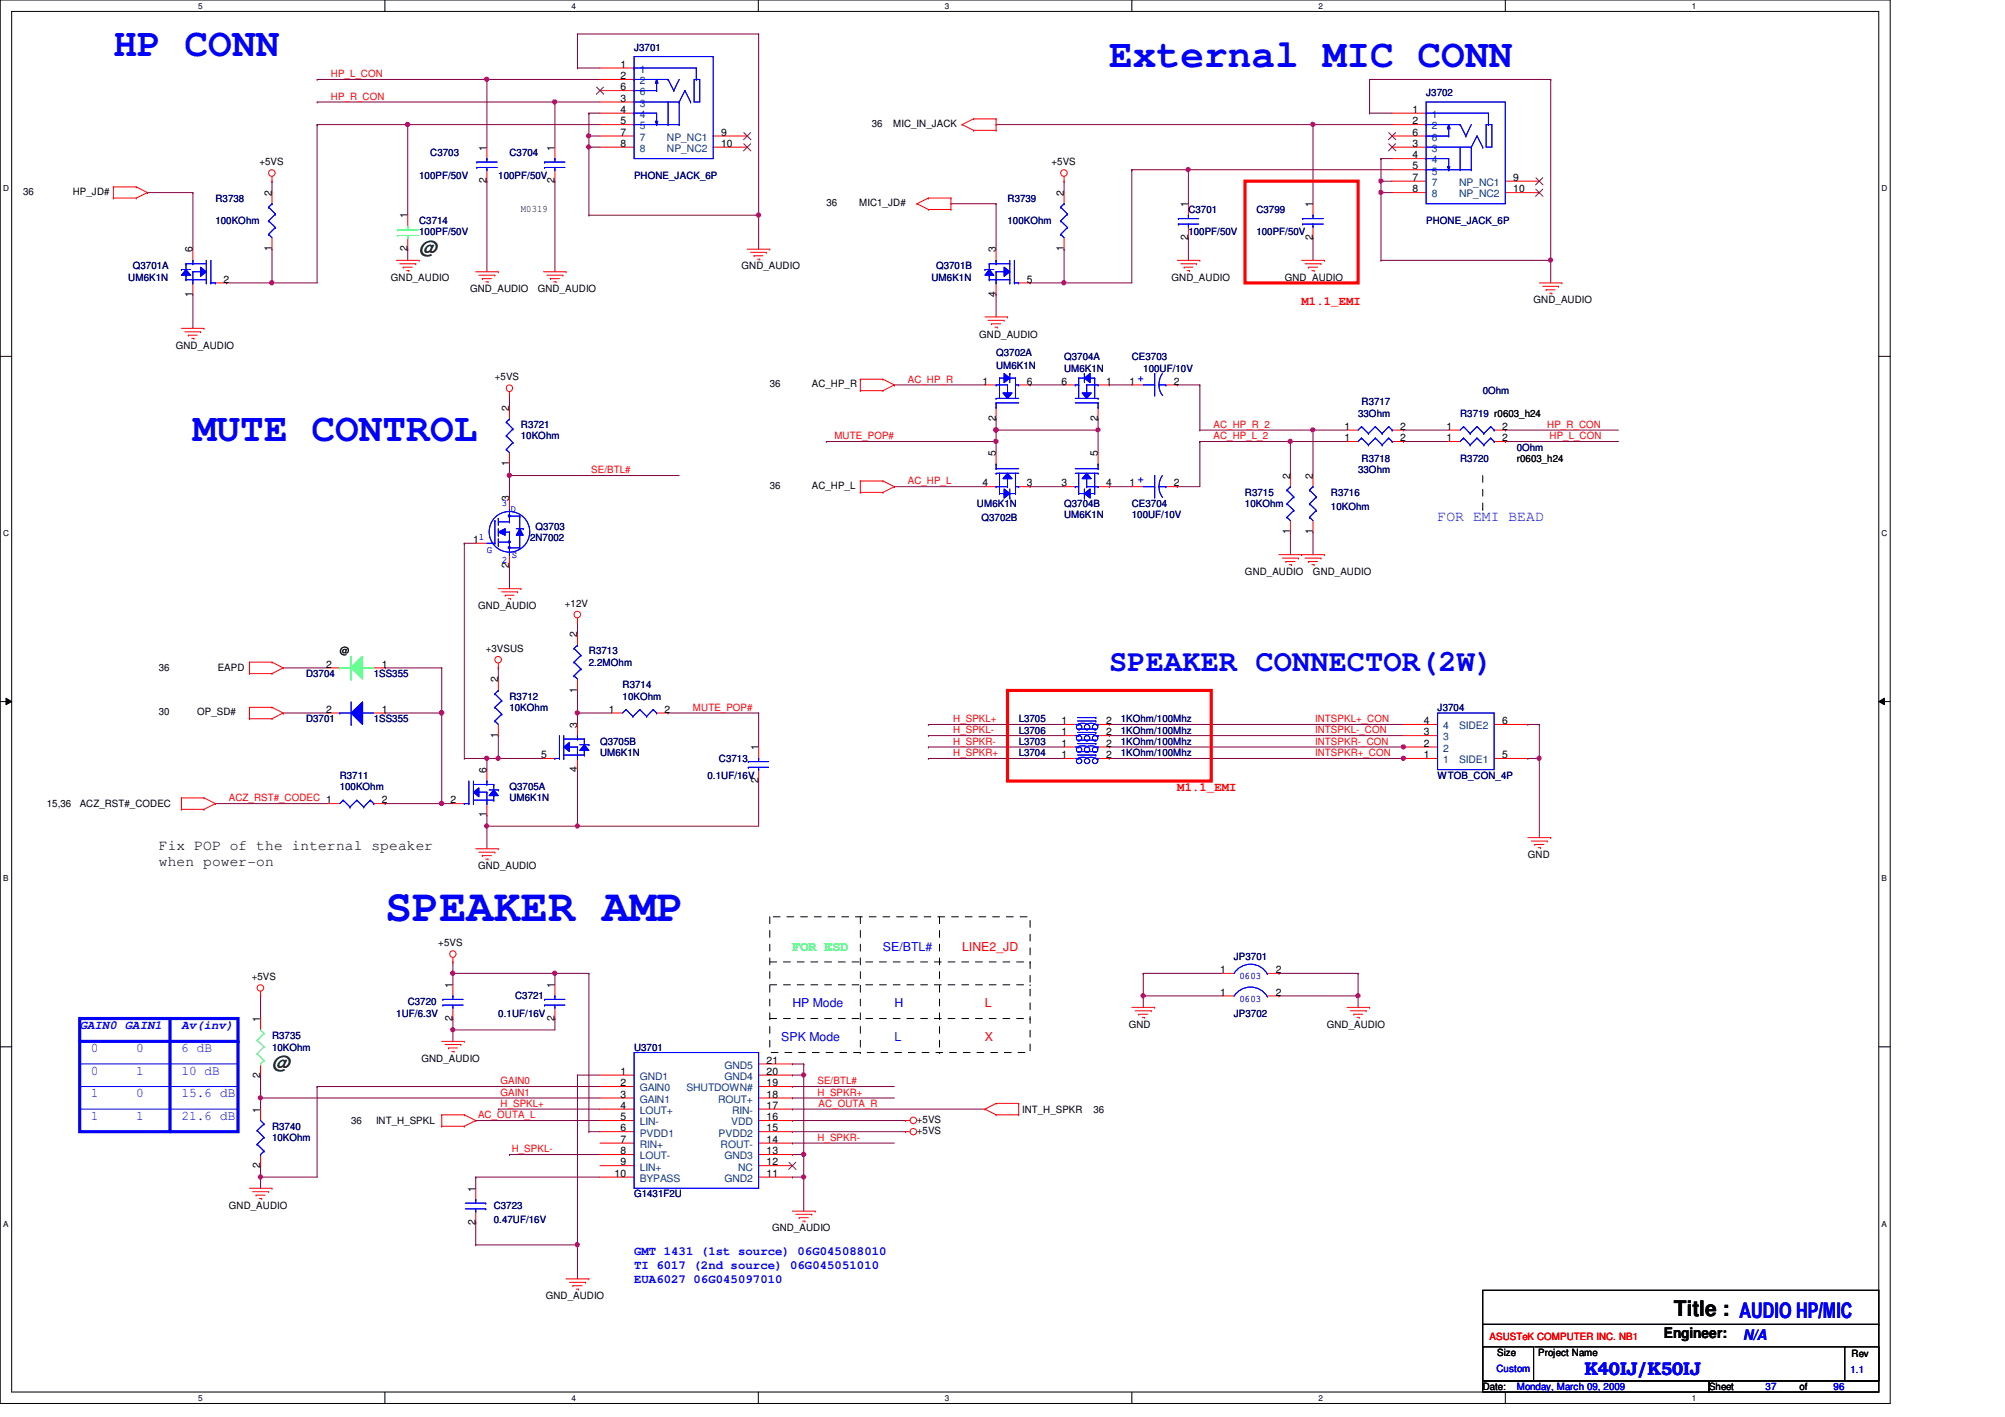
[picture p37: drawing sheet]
<svg xmlns="http://www.w3.org/2000/svg" width="297mm" height="210mm" viewBox="0 0 297 210" stroke-linecap="round" stroke-linejoin="round" font-family="sans-serif">
<defs><g id="words">
<text font-size="6.7" fill="#00f" x="57.1" y="136.4">SPEAKER AMP</text>
<g font-size="5.8" fill="#00f">
<text x="16.8" y="8.3">HP CONN</text>
<text x="164.3" y="10">External MIC CONN</text>
<text x="28.6" y="65.3">MUTE CONTROL</text>
</g>
<text font-size="4.5" fill="#00f" x="164.3" y="99.4">SPEAKER CONNECTOR(2W)</text>
<text font-size="3.2" x="248" y="194.9">Title : AUDIO HP/MIC</text>
<g font-size="2.7" fill="#008000">
<text x="62.1" y="37.7">@</text>
<text x="40.3" y="158.4">@</text>
</g>
<text font-size="2.7" fill="#00f" x="234.7" y="203.7">K40IJ/K50IJ</text>
<g font-size="2.2" fill="#00f">
<text x="213" y="77.2">FOR EMI BEAD</text>
<text x="258.2" y="198.5">N/A</text>
</g>
<g font-size="2.2">
<text x="23.5" y="125.9">Fix POP of the internal speaker</text>
<text x="23.5" y="128.2">when power-on</text>
<text x="246.5" y="198.2">Engineer:</text>
</g>
<text font-size="2" fill="#0f0" x="117.4" y="140.8">FOR ESD</text>
<g font-size="2" fill="#00f">
<text x="13.5" y="155.8">0</text>
<text x="20.2" y="155.8">0</text>
<text x="26.9" y="155.8">6 dB</text>
<text x="13.5" y="159.2">0</text>
<text x="20.2" y="159.2">1</text>
<text x="26.9" y="159.2">10 dB</text>
<text x="13.5" y="165.9">1</text>
<text x="13.5" y="162.5">1</text>
<text x="20.2" y="162.5">0</text>
<text x="20.2" y="165.9">1</text>
<text x="26.9" y="165.9">21.6 dB</text>
<text x="26.9" y="162.5">15.6 dB</text>
</g>
<g font-size="1.8" fill="#f00">
<text x="192.8" y="45.1">M1.1_EMI</text>
<text x="174.4" y="117.2">M1.1_EMI</text>
<text x="142.5" y="140.8">LINE2_JD</text>
<text x="145.9" y="149.2">L</text>
<text x="145.9" y="154.2">X</text>
</g>
<g font-size="1.8" fill="#00f">
<text x="130.8" y="140.8">SE/BTL#</text>
<text x="117.4" y="149.2">HP Mode</text>
<text x="132.5" y="149.2">H</text>
<text x="11.8" y="152.4">GAIN0 GAIN1</text>
<text x="26.9" y="152.4">Av(inv)</text>
<text x="115.7" y="154.2">SPK Mode</text>
<text x="132.5" y="154.2">L</text>
<text x="93.9" y="185.9">GMT 1431 (1st source) 06G045088010</text>
<text x="93.9" y="188">TI 6017 (2nd source) 06G045051010</text>
<text x="93.9" y="190.1">EUA6027 06G045097010</text>
</g>
<g font-size="1.5" fill="#f00">
<text x="49" y="11.4">HP_L_CON</text>
<text x="49" y="14.8">HP_R_CON</text>
<text x="134.5" y="56.7">AC_HP_R</text>
<text x="123.6" y="65.1">MUTE_POP#</text>
<text x="179.8" y="63.4">AC_HP_R_2</text>
<text x="179.8" y="65.1">AC_HP_L_2</text>
<text x="229.2" y="63.4">HP_R_CON</text>
<text x="229.6" y="65.1">HP_L_CON</text>
<text x="87.6" y="70.1">SE/BTL#</text>
<text x="134.5" y="71.8">AC_HP_L</text>
<text x="102.7" y="105.3">MUTE_POP#</text>
<text x="141.2" y="107">H_SPKL+</text>
<text x="194.9" y="107">INTSPKL+_CON</text>
<text x="141.2" y="108.6">H_SPKL-</text>
<text x="141.2" y="112">H_SPKR+</text>
<text x="141.2" y="110.3">H_SPKR-</text>
<text x="194.9" y="108.6">INTSPKL-_CON</text>
<text x="194.9" y="110.3">INTSPKR-_CON</text>
<text x="194.9" y="112">INTSPKR+_CON</text>
<text x="33.9" y="118.7">ACZ_RST#_CODEC 1</text>
<text x="74.2" y="160.6">GAIN0</text>
<text x="121.1" y="160.6">SE/BTL#</text>
<text x="70.8" y="165.7">AC_OUTA_L</text>
<text x="74.2" y="164">H_SPKL+</text>
<text x="74.2" y="162.3">GAIN1</text>
<text x="121.1" y="162.3">H_SPKR+</text>
<text x="121.3" y="164">AC_OUTA_R</text>
<text x="75.8" y="170.7">H_SPKL-</text>
<text x="121.1" y="169">H_SPKR-</text>
<text x="220.7" y="198.5">ASUSTeK COMPUTER INC. NB1</text>
</g>
<g font-size="1.5">
<text x="91.9" y="10">1</text>
<text x="91.9" y="11.7">2</text>
<text x="91.9" y="15.1">3</text>
<text x="91.9" y="16.7">4</text>
<text x="91.9" y="13.4">6</text>
<text x="209.3" y="16.7">1</text>
<text x="72.1" y="22.3" transform="rotate(-90 72.1 22.3)">1</text>
<text x="82.2" y="22.3" transform="rotate(-90 82.2 22.3)">1</text>
<text x="91.9" y="18.4">5</text>
<text x="91.9" y="20.1">7</text>
<text x="91.9" y="21.8">8</text>
<text x="106.8" y="20.1">9</text>
<text x="106.8" y="21.8">10</text>
<text x="129.2" y="18.8">36</text>
<text x="132.3" y="18.8">MIC_IN_JACK</text>
<text x="209.3" y="18.4">2</text>
<text x="209.3" y="21.8">3</text>
<text x="209.3" y="23.5">4</text>
<text x="209.3" y="20.1">6</text>
<text x="3.4" y="28.9">36</text>
<text x="10.8" y="28.9">HP_JD#</text>
<text x="38.4" y="24.5">+5VS</text>
<text x="40.3" y="29" transform="rotate(-90 40.3 29)">2</text>
<text x="72.1" y="27.2" transform="rotate(-90 72.1 27.2)">2</text>
<text x="82.2" y="27.2" transform="rotate(-90 82.2 27.2)">2</text>
<text x="155.8" y="24.5">+5VS</text>
<text x="157.6" y="29" transform="rotate(-90 157.6 29)">2</text>
<text x="209.3" y="25.1">5</text>
<text x="209.3" y="26.8">7</text>
<text x="209.3" y="28.5">8</text>
<text x="224.2" y="26.8">9</text>
<text x="224.2" y="28.5">10</text>
<text x="60.4" y="32.3" transform="rotate(-90 60.4 32.3)">1</text>
<text x="77.2" y="31.4">M0319</text>
<text x="122.4" y="30.5">36</text>
<text x="127.3" y="30.5">MIC1_JD#</text>
<text x="176" y="35.6" transform="rotate(-90 176 35.6)">2</text>
<text x="176" y="30.7" transform="rotate(-90 176 30.7)">1</text>
<text x="194.5" y="35.6" transform="rotate(-90 194.5 35.6)">2</text>
<text x="194.5" y="30.7" transform="rotate(-90 194.5 30.7)">1</text>
<text x="28.5" y="37.4" transform="rotate(-90 28.5 37.4)">6</text>
<text x="33.1" y="41.9">2</text>
<text x="40.3" y="37.3" transform="rotate(-90 40.3 37.3)">1</text>
<text x="57.9" y="41.6">GND_AUDIO</text>
<text x="60.4" y="37.3" transform="rotate(-90 60.4 37.3)">2</text>
<text x="109.9" y="39.9">GND_AUDIO</text>
<text x="147.5" y="37.4" transform="rotate(-90 147.5 37.4)">3</text>
<text x="152.1" y="41.9">5</text>
<text x="157.6" y="37.3" transform="rotate(-90 157.6 37.3)">1</text>
<text x="173.6" y="41.6">GND_AUDIO</text>
<text x="190.3" y="41.6">GND_AUDIO</text>
<text x="28.5" y="43.9" transform="rotate(-90 28.5 43.9)">1</text>
<text x="69.6" y="43.3">GND_AUDIO</text>
<text x="79.7" y="43.3">GND_AUDIO</text>
<text x="147.5" y="43.9" transform="rotate(-90 147.5 43.9)">4</text>
<text x="227.2" y="45">GND_AUDIO</text>
<text x="26" y="51.6">GND_AUDIO</text>
<text x="145.1" y="50">GND_AUDIO</text>
<text x="73.3" y="56.3">+5VS</text>
<text x="114" y="57.4">36</text>
<text x="120.3" y="57.4">AC_HP_R</text>
<text x="145.5" y="57">1</text>
<text x="152.1" y="57">6</text>
<text x="157.3" y="57">6</text>
<text x="163.9" y="57">1</text>
<text x="167.3" y="57">1</text>
<text x="173.9" y="57">2</text>
<text x="75.4" y="60.9" transform="rotate(-90 75.4 60.9)">2</text>
<text x="147.5" y="62.4" transform="rotate(-90 147.5 62.4)">2</text>
<text x="162.6" y="62.4" transform="rotate(-90 162.6 62.4)">2</text>
<text x="199.2" y="63.7">1</text>
<text x="199.2" y="65.4">1</text>
<text x="207.4" y="63.7">2</text>
<text x="207.4" y="65.4">2</text>
<text x="214.3" y="63.7">1</text>
<text x="214.3" y="65.4">1</text>
<text x="222.5" y="63.7">2</text>
<text x="222.5" y="65.4">2</text>
<text x="75.4" y="69.1" transform="rotate(-90 75.4 69.1)">1</text>
<text x="147.5" y="67.6" transform="rotate(-90 147.5 67.6)">5</text>
<text x="162.6" y="67.6" transform="rotate(-90 162.6 67.6)">5</text>
<text x="191.1" y="70.9" transform="rotate(-90 191.1 70.9)">2</text>
<text x="194.5" y="70.9" transform="rotate(-90 194.5 70.9)">2</text>
<text x="224.7" y="68.4">r0603_h24</text>
<text x="75.4" y="74.3" transform="rotate(-90 75.4 74.3)">3</text>
<text x="114" y="72.4">36</text>
<text x="120.3" y="72.4">AC_HP_L</text>
<text x="145.5" y="72.1">4</text>
<text x="152.1" y="72.1">3</text>
<text x="157.3" y="72.1">3</text>
<text x="163.9" y="72.1">4</text>
<text x="167.3" y="72.1">1</text>
<text x="173.9" y="72.1">2</text>
<text x="70.1" y="80.4">1</text>
<text x="191.1" y="79.2" transform="rotate(-90 191.1 79.2)">1</text>
<text x="194.5" y="79.2" transform="rotate(-90 194.5 79.2)">1</text>
<text x="75.4" y="84.2" transform="rotate(-90 75.4 84.2)">2</text>
<text x="83.7" y="89.9">+12V</text>
<text x="184.4" y="85.2">GND_AUDIO</text>
<text x="194.5" y="85.2">GND_AUDIO</text>
<text x="70.8" y="90.2">GND_AUDIO</text>
<text x="85.5" y="94.4" transform="rotate(-90 85.5 94.4)">2</text>
<text x="23.5" y="99.4">36</text>
<text x="32.3" y="99.4">EAPD</text>
<text x="48.3" y="98.9">2</text>
<text x="50.3" y="96.9">@</text>
<text x="56.6" y="98.9">1</text>
<text x="72" y="96.6">+3VSUS</text>
<text x="73.8" y="101.1" transform="rotate(-90 73.8 101.1)">2</text>
<text x="23.5" y="106">30</text>
<text x="29.2" y="106">OP_SD#</text>
<text x="48.3" y="105.6">2</text>
<text x="56.6" y="105.6">1</text>
<text x="85.5" y="107.8" transform="rotate(-90 85.5 107.8)">3</text>
<text x="85.5" y="102.6" transform="rotate(-90 85.5 102.6)">1</text>
<text x="90.2" y="105.6">1</text>
<text x="98.5" y="105.6">2</text>
<text x="157.3" y="107.3">1</text>
<text x="163.9" y="107.3">2</text>
<text x="210.9" y="107.3">4</text>
<text x="222.5" y="107.3">6</text>
<text x="73.8" y="109.3" transform="rotate(-90 73.8 109.3)">1</text>
<text x="80.2" y="112.3">5</text>
<text x="112.3" y="111.2" transform="rotate(-90 112.3 111.2)">1</text>
<text x="157.3" y="112.3">1</text>
<text x="157.3" y="108.9">1</text>
<text x="157.3" y="110.6">1</text>
<text x="163.9" y="112.3">2</text>
<text x="163.9" y="108.9">2</text>
<text x="163.9" y="110.6">2</text>
<text x="210.9" y="108.9">3</text>
<text x="210.9" y="110.6">2</text>
<text x="210.9" y="112.3">1</text>
<text x="222.5" y="112.3">5</text>
<text x="6.9" y="119.5">15,36</text>
<text x="11.8" y="119.5">ACZ_RST#_CODEC</text>
<text x="56.6" y="119">2</text>
<text x="66.8" y="119">2</text>
<text x="72.1" y="114.5" transform="rotate(-90 72.1 114.5)">6</text>
<text x="85.5" y="114.4" transform="rotate(-90 85.5 114.4)">4</text>
<text x="112.3" y="116" transform="rotate(-90 112.3 116)">2</text>
<text x="72.1" y="121.1" transform="rotate(-90 72.1 121.1)">1</text>
<text x="70.8" y="128.8">GND_AUDIO</text>
<text x="226.4" y="127.1">GND</text>
<text x="64.9" y="140.2">+5VS</text>
<text x="37.3" y="145.2">+5VS</text>
<text x="67.1" y="146.3" transform="rotate(-90 67.1 146.3)">1</text>
<text x="82.2" y="146.3" transform="rotate(-90 82.2 146.3)">1</text>
<text x="180.8" y="147.5">1</text>
<text x="180.8" y="144.1">1</text>
<text x="189" y="147.5">2</text>
<text x="189" y="144.1">2</text>
<text x="38.6" y="151.4" transform="rotate(-90 38.6 151.4)">1</text>
<text x="67.1" y="151.3" transform="rotate(-90 67.1 151.3)">2</text>
<text x="82.2" y="151.3" transform="rotate(-90 82.2 151.3)">2</text>
<text x="167.2" y="152.2">GND</text>
<text x="196.6" y="152.2">GND_AUDIO</text>
<text x="38.6" y="159.6" transform="rotate(-90 38.6 159.6)">2</text>
<text x="62.4" y="157.3">GND_AUDIO</text>
<text x="91.9" y="159.2">1</text>
<text x="91.9" y="160.9">2</text>
<text x="113.6" y="160.9">19</text>
<text x="113.6" y="159.2">20</text>
<text x="113.6" y="157.6">21</text>
<text x="38.6" y="164.8" transform="rotate(-90 38.6 164.8)">1</text>
<text x="52" y="166.5">36</text>
<text x="55.7" y="166.5">INT_H_SPKL</text>
<text x="91.9" y="162.6">3</text>
<text x="91.9" y="164.3">4</text>
<text x="91.9" y="165.9">5</text>
<text x="91.9" y="167.6">6</text>
<text x="113.6" y="167.6">15</text>
<text x="113.6" y="165.9">16</text>
<text x="113.6" y="164.3">17</text>
<text x="113.6" y="162.6">18</text>
<text x="135.8" y="166.3">+5VS</text>
<text x="151.4" y="164.8">INT_H_SPKR</text>
<text x="162" y="164.8">36</text>
<text x="38.6" y="173.1" transform="rotate(-90 38.6 173.1)">2</text>
<text x="91.9" y="169.3">7</text>
<text x="91.9" y="171">8</text>
<text x="91.9" y="172.6">9</text>
<text x="113.6" y="172.6">12</text>
<text x="113.6" y="171">13</text>
<text x="113.6" y="169.3">14</text>
<text x="135.8" y="168">+5VS</text>
<text x="33.9" y="179.1">GND_AUDIO</text>
<text x="70.4" y="176.5" transform="rotate(-90 70.4 176.5)">1</text>
<text x="91.1" y="174.3">10</text>
<text x="113.6" y="174.3">11</text>
<text x="70.4" y="181.4" transform="rotate(-90 70.4 181.4)">2</text>
<text x="114.4" y="182.4">GND_AUDIO</text>
<text x="80.9" y="192.5">GND_AUDIO</text>
<text x="221.8" y="200.9">Size</text>
<text x="227.9" y="200.9">Project Name</text>
<text x="274.3" y="201">Rev</text>
<text x="219.7" y="205.9">Date:</text>
<text x="253.2" y="205.9">Sheet</text>
<text x="266.6" y="205.9">of</text>
</g>
<g font-size="1.5" fill="#000080">
<text x="93.9" y="7.6">J3701</text>
<text x="211.3" y="14.3">J3702</text>
<text x="63.8" y="23.2">C3703</text>
<text x="75.5" y="23.2">C3704</text>
<text x="31.9" y="29.9">R3738</text>
<text x="62.1" y="26.5">100PF/50V</text>
<text x="73.8" y="26.5">100PF/50V</text>
<text x="93.9" y="26.5">PHONE_JACK_6P</text>
<text x="149.3" y="29.9">R3739</text>
<text x="31.9" y="33.2">100KOhm</text>
<text x="62.1" y="33.2">C3714</text>
<text x="62.1" y="34.9">100PF/50V</text>
<text x="149.3" y="33.2">100KOhm</text>
<text x="176.1" y="31.5">C3701</text>
<text x="176.1" y="34.9">100PF/50V</text>
<text x="186.1" y="31.5">C3799</text>
<text x="186.1" y="34.9">100PF/50V</text>
<text x="211.3" y="33.2">PHONE_JACK_6P</text>
<text x="19" y="41.6">UM6K1N</text>
<text x="19.7" y="39.9">Q3701A</text>
<text x="138" y="41.6">UM6K1N</text>
<text x="138.7" y="39.9">Q3701B</text>
<text x="147.6" y="52.7">Q3702A</text>
<text x="157.6" y="53.3">Q3704A</text>
<text x="167.7" y="53.3">CE3703</text>
<text x="147.6" y="54.7">UM6K1N</text>
<text x="157.6" y="55">UM6K1N</text>
<text x="169.4" y="55">100UF/10V</text>
<text x="219.7" y="58.4">0Ohm</text>
<text x="77.2" y="63.4">R3721</text>
<text x="77.2" y="65.1">10KOhm</text>
<text x="201.2" y="61.7">33Ohm</text>
<text x="201.7" y="60">R3717</text>
<text x="216.3" y="61.7">R3719 r0603_h24</text>
<text x="201.2" y="70.1">33Ohm</text>
<text x="201.7" y="68.4">R3718</text>
<text x="216.3" y="68.4">R3720</text>
<text x="224.7" y="66.8">0Ohm</text>
<text x="144.7" y="75.1">UM6K1N</text>
<text x="145.4" y="77.1">Q3702B</text>
<text x="157.6" y="75.1">Q3704B</text>
<text x="157.6" y="76.8">UM6K1N</text>
<text x="167.7" y="75.1">CE3704</text>
<text x="167.7" y="76.8">100UF/10V</text>
<text x="184.4" y="73.4">R3715</text>
<text x="184.4" y="75.1">10KOhm</text>
<text x="197.2" y="73.4">R3716</text>
<text x="197.2" y="75.5">10KOhm</text>
<text x="78.5" y="80.2">2N7002</text>
<text x="79.3" y="78.5">Q3703</text>
<text x="45.3" y="100.3">D3704</text>
<text x="55.4" y="100.3">1SS355</text>
<text x="87.2" y="96.9">R3713</text>
<text x="87.2" y="98.6">2.2MOhm</text>
<text x="92.2" y="101.9">R3714</text>
<text x="45.3" y="107">D3701</text>
<text x="55.4" y="107">1SS355</text>
<text x="75.5" y="103.6">R3712</text>
<text x="75.5" y="105.3">10KOhm</text>
<text x="92.2" y="103.6">10KOhm</text>
<text x="150.9" y="107">L3705</text>
<text x="166" y="107">1KOhm/100Mhz</text>
<text x="213" y="105.3">J3704</text>
<text x="88.9" y="110.3">Q3705B</text>
<text x="88.9" y="112">UM6K1N</text>
<text x="106.5" y="112.9">C3713</text>
<text x="150.9" y="112">L3704</text>
<text x="150.9" y="108.7">L3706</text>
<text x="150.9" y="110.3">L3703</text>
<text x="166" y="112">1KOhm/100Mhz</text>
<text x="166" y="108.7">1KOhm/100Mhz</text>
<text x="166" y="110.3">1KOhm/100Mhz</text>
<text x="50.3" y="115.4">R3711</text>
<text x="50.3" y="117.1">100KOhm</text>
<text x="75.5" y="117.1">Q3705A</text>
<text x="75.5" y="118.7">UM6K1N</text>
<text x="104.8" y="115.4">0.1UF/16V</text>
<text x="213" y="115.4">WTOB_CON_4P</text>
<text x="182.8" y="142.2">JP3701</text>
<text x="60.4" y="148.9">C3720</text>
<text x="76.3" y="148">C3721</text>
<text x="40.3" y="153.9">R3735</text>
<text x="40.3" y="155.6">10KOhm</text>
<text x="58.7" y="150.6">1UF/6.3V</text>
<text x="73.8" y="150.6">0.1UF/16V</text>
<text x="93.9" y="155.6">U3701</text>
<text x="182.8" y="150.6">JP3702</text>
<text x="40.3" y="167.3">R3740</text>
<text x="40.3" y="169">10KOhm</text>
<text x="73.1" y="179.1">C3723</text>
<text x="93.9" y="177.4">G1431F2U</text>
<text x="73.1" y="181.1">0.47UF/16V</text>
</g>
<g font-size="1.5" fill="#004080">
<text x="94.8" y="10.8">1</text>
<text x="94.8" y="12.5">2</text>
<text x="94.8" y="15.8">3</text>
<text x="94.8" y="17.5">4</text>
<text x="94.8" y="14.1">6</text>
<text x="212.1" y="17.5">1</text>
<text x="94.8" y="19.2">5</text>
<text x="94.8" y="20.9">7</text>
<text x="94.8" y="22.5">8</text>
<text x="98.8" y="20.9">NP_NC1</text>
<text x="98.8" y="22.5">NP_NC2</text>
<text x="212.1" y="19.2">2</text>
<text x="212.1" y="22.5">3</text>
<text x="212.1" y="20.9">6</text>
<text x="212.1" y="24.2">4</text>
<text x="212.1" y="25.9">5</text>
<text x="212.1" y="27.6">7</text>
<text x="212.1" y="29.3">8</text>
<text x="216.2" y="27.6">NP_NC1</text>
<text x="216.2" y="29.3">NP_NC2</text>
<text x="213.8" y="108">4</text>
<text x="213.8" y="109.7">3</text>
<text x="213.8" y="111.4">2</text>
<text x="213.8" y="113.1">1</text>
<text x="216.2" y="113.1">SIDE1</text>
<text x="216.2" y="108">SIDE2</text>
<text x="94.8" y="160">GND1</text>
<text x="94.8" y="161.7">GAIN0</text>
<text x="101.7" y="161.7">SHUTDOWN#</text>
<text x="107.3" y="160">GND4</text>
<text x="107.3" y="158.3">GND5</text>
<text x="94.8" y="163.4">GAIN1</text>
<text x="94.8" y="165">LOUT+</text>
<text x="94.8" y="166.7">LIN-</text>
<text x="106.4" y="163.4">ROUT+</text>
<text x="108.3" y="166.7">VDD</text>
<text x="108.5" y="165">RIN-</text>
<text x="94.8" y="168.4">PVDD1</text>
<text x="94.8" y="170.1">RIN+</text>
<text x="94.8" y="171.7">LOUT-</text>
<text x="94.8" y="173.4">LIN+</text>
<text x="106.5" y="168.4">PVDD2</text>
<text x="106.8" y="170.1">ROUT-</text>
<text x="107.3" y="171.7">GND3</text>
<text x="109.3" y="173.4">NC</text>
<text x="94.8" y="175.1">BYPASS</text>
<text x="107.3" y="175.1">GND2</text>
</g>
<g font-size="1.5" fill="#00f">
<text x="169.4" y="56.5" transform="rotate(-90 169.4 56.5)">+</text>
<text x="169.4" y="71.6" transform="rotate(-90 169.4 71.6)">+</text>
<text x="74.3" y="75">3</text>
<text x="75.6" y="75.9">D</text>
<text x="70.9" y="80.1">1</text>
<text x="72.1" y="81.9">G</text>
<text x="74.3" y="83.4">2</text>
<text x="75.8" y="82.7">S</text>
<text x="183.6" y="148.4">0603</text>
<text x="183.6" y="145.1">0603</text>
<text x="221.7" y="203.2">Custom</text>
<text x="274.1" y="203.4">1.1</text>
<text x="224.7" y="205.9">Monday, March 09, 2009</text>
<text x="261.6" y="205.9">37</text>
<text x="271.6" y="205.9">96</text>
</g>
<g font-size="1.2">
<text x="29.4" y="1.3">5</text>
<text x="84.7" y="1.3">4</text>
<text x="140" y="1.3">3</text>
<text x="195.3" y="1.3">2</text>
<text x="250.7" y="1.3">1</text>
<text x=".5" y="28.3">D</text>
<text x="278.8" y="28.3">D</text>
<text x=".5" y="79.4">C</text>
<text x="278.8" y="79.4">C</text>
<text x=".5" y="130.6">B</text>
<text x="278.8" y="130.6">B</text>
<text x=".5" y="181.7">A</text>
<text x="278.8" y="181.7">A</text>
<text x="29.4" y="207.5">5</text>
<text x="84.7" y="207.5">4</text>
<text x="140" y="207.5">3</text>
<text x="195.3" y="207.5">2</text>
<text x="250.7" y="207.5">1</text>
</g>
</g></defs>
<path d="M0 0h280v207.9h-280zM1.7 1.7h276.6v204.5h-276.6z" fill="none" stroke="#000" stroke-width=".15"/>
<g fill="#fff">
<path d="M29.4 .2h.6v1.3h-.6z"/>
<path d="M29.4 206.4h.6v1.3h-.6z"/>
</g>
<path d="M57 0v1.7M57 206.2v1.7" fill="none" stroke="#000" stroke-width=".15"/>
<g fill="#fff">
<path d="M84.7 .2h.6v1.3h-.6z"/>
<path d="M84.7 206.4h.6v1.3h-.6z"/>
</g>
<path d="M112.3 0v1.7M112.3 206.2v1.7" fill="none" stroke="#000" stroke-width=".15"/>
<g fill="#fff">
<path d="M140 .2h.6v1.3h-.6z"/>
<path d="M140 206.4h.6v1.3h-.6z"/>
</g>
<path d="M167.7 0v1.7M167.7 206.2v1.7" fill="none" stroke="#000" stroke-width=".15"/>
<g fill="#fff">
<path d="M195.3 .2h.7v1.3h-.7z"/>
<path d="M195.3 206.4h.7v1.3h-.7z"/>
</g>
<path d="M223 0v1.7M223 206.2v1.7" fill="none" stroke="#000" stroke-width=".15"/>
<g fill="#fff">
<path d="M250.7 .2h.6v1.3h-.6z"/>
<path d="M250.7 206.4h.6v1.3h-.6z"/>
<path d="M.5 27.2h.8v1.4h-.8z"/>
<path d="M278.8 27.2h.8v1.4h-.8z"/>
<path d="M.5 78.3h.8v1.4h-.8z"/>
<path d="M278.8 78.3h.8v1.4h-.8z"/>
</g>
<path d="M0 52.8h1.7M278.3 52.8h1.7" fill="none" stroke="#000" stroke-width=".15"/>
<g fill="#fff">
<path d="M.5 129.5h.7v1.3h-.7z"/>
<path d="M278.8 129.5h.7v1.3h-.7z"/>
</g>
<path d="M0 103.9h1.7M.9 103.4l.8 .5-.8 .5zM278.3 103.9l.9-.5v1zM278.3 103.9h1.7" fill="none" stroke="#000" stroke-width=".15"/>
<path d="M.9 103.4l.8 .5-.8 .5zM278.3 103.9l.9-.5v1z" fill="#000"/>
<g fill="#fff">
<path d="M.5 180.6h.7v1.3h-.7z"/>
<path d="M278.8 180.6h.7v1.3h-.7z"/>
</g>
<path d="M0 155.1h1.7M278.3 155.1h1.7" fill="none" stroke="#000" stroke-width=".15"/>
<path d="M60.4 18.5h.1M60.4 18.5h28.5M82.2 26.8h.1M82.2 26.8v13.5" fill="none" stroke="#800040" stroke-width=".15"/>
<circle cx="60.4" cy="18.4" r=".32" fill="#f0f"/>
<circle cx="60.4" cy="18.4" r=".32" fill="none" stroke="#f0f" stroke-width=".15"/>
<path d="M60.4 18.5h.1M60.4 18.5v13.4M60.4 36.9h.1M60.4 36.9v1.7M112.4 31.9h.1M112.4 31.9v5" fill="none" stroke="#800040" stroke-width=".15"/>
<circle cx="112.4" cy="31.9" r=".32" fill="#f0f"/>
<circle cx="112.4" cy="31.9" r=".32" fill="none" stroke="#f0f" stroke-width=".15"/>
<path d="M72.1 11.8h.1M72.1 11.8h16.8" fill="none" stroke="#800040" stroke-width=".15"/>
<circle cx="72.1" cy="11.7" r=".32" fill="#f0f"/>
<circle cx="72.1" cy="11.7" r=".32" fill="none" stroke="#f0f" stroke-width=".15"/>
<g fill="none" stroke="#800040" stroke-width=".15">
<path d="M85.6 10.1h.1M85.6 5h.1M85.6 10.1h3.3M85.6 5v5.1M85.6 5h26.8M87.2 16.8h.1M87.2 16.8h1.7M87.2 16.8v3.4M112.4 5h.1M112.4 5v26.9h-25.2M72.1 26.8h.1M72.1 26.8v13.5"/>
<path d="M87.2 31.9h.1M87.2 20.2h.1M87.2 21.8h.1M87.2 21.8v10.1M87.2 20.2h1.7"/>
</g>
<circle cx="87.2" cy="21.8" r=".32" fill="#f0f"/>
<circle cx="87.2" cy="21.8" r=".32" fill="none" stroke="#f0f" stroke-width=".15"/>
<path d="M82.2 15.1h.1M82.2 15.1h6.7M87.2 21.8h.1M87.2 21.8h1.7" fill="none" stroke="#800040" stroke-width=".15"/>
<circle cx="82.2" cy="15.1" r=".32" fill="#f0f"/>
<circle cx="82.2" cy="15.1" r=".32" fill="none" stroke="#f0f" stroke-width=".15"/>
<path d="M47 18.5h.1M47 18.5h13.4M87.2 20.2h.1M87.2 20.2v1.6" fill="none" stroke="#800040" stroke-width=".15"/>
<circle cx="87.2" cy="20.1" r=".32" fill="#f0f"/>
<circle cx="87.2" cy="20.1" r=".32" fill="none" stroke="#f0f" stroke-width=".15"/>
<g fill="none" stroke="#800040" stroke-width=".15">
<path d="M47 11.8h.1M47 15.1h.1M47 18.5h.1M47 11.8h25.1M47 15.1h35.2M47 18.5v23.4h-6.7M72.1 11.8h.1M72.1 11.8v10M82.2 15.1h.1M82.2 15.1v6.7M40.3 36.9h.1M40.3 36.9v5"/>
<path d="M40.3 41.9h.1"/>
</g>
<circle cx="40.3" cy="41.9" r=".32" fill="#f0f"/>
<circle cx="40.3" cy="41.9" r=".32" fill="none" stroke="#f0f" stroke-width=".15"/>
<path d="M21.8 28.5h.1M21.8 28.5h6.8M28.6 28.5h.1M28.6 28.5v8.4M40.3 26.8h.1M40.3 26.8v1.7M176.1 25.1h.1M176.1 25.1h30.1M28.6 43.6h.1M28.6 43.6v5" fill="none" stroke="#800040" stroke-width=".15"/>
<circle cx="176" cy="25.1" r=".32" fill="#f0f"/>
<circle cx="176" cy="25.1" r=".32" fill="none" stroke="#f0f" stroke-width=".15"/>
<path d="M229.7 38.6h.1M229.7 38.6v3.3" fill="none" stroke="#800040" stroke-width=".15"/>
<circle cx="229.7" cy="38.5" r=".32" fill="#f0f"/>
<circle cx="229.7" cy="38.5" r=".32" fill="none" stroke="#f0f" stroke-width=".15"/>
<path d="M194.5 18.5h.1M194.5 18.5h11.7" fill="none" stroke="#800040" stroke-width=".15"/>
<circle cx="194.5" cy="18.4" r=".32" fill="#f0f"/>
<circle cx="194.5" cy="18.4" r=".32" fill="none" stroke="#f0f" stroke-width=".15"/>
<g fill="none" stroke="#800040" stroke-width=".15">
<path d="M202.9 16.8h.1M202.9 11.8h.1M202.9 16.8h3.3M202.9 11.8v5M202.9 11.8h26.8M229.7 11.8h.1M229.7 11.8v26.8h-25.1M204.6 23.5h.1M204.6 38.6h.1M204.6 26.8h.1M204.6 28.5h.1M204.6 23.5h1.6"/>
<path d="M204.6 23.5v3.3M204.6 28.5v10.1M204.6 26.8h1.6"/>
</g>
<circle cx="204.6" cy="28.5" r=".32" fill="#f0f"/>
<circle cx="204.6" cy="28.5" r=".32" fill="none" stroke="#f0f" stroke-width=".15"/>
<path d="M204.6 28.5h.1M204.6 26.8h.1M204.6 28.5h1.6M204.6 26.8v1.7" fill="none" stroke="#800040" stroke-width=".15"/>
<circle cx="204.6" cy="26.8" r=".32" fill="#f0f"/>
<circle cx="204.6" cy="26.8" r=".32" fill="none" stroke="#f0f" stroke-width=".15"/>
<g fill="none" stroke="#800040" stroke-width=".15">
<path d="M147.6 18.5h.1M147.6 18.5h46.9M194.5 18.5h.1M194.5 18.5v11.7M140.9 30.2h.1M140.9 30.2h6.7M147.6 30.2h.1M147.6 30.2v6.7M167.7 25.1h.1M167.7 25.1h8.4M176.1 35.2h.1M176.1 25.1h.1"/>
<path d="M176.1 25.1v5.1M176.1 35.2v3.4M194.5 35.2h.1M194.5 35.2v3.4M157.6 41.9h.1M157.6 41.9h10.1"/>
</g>
<circle cx="157.6" cy="41.9" r=".32" fill="#f0f"/>
<circle cx="157.6" cy="41.9" r=".32" fill="none" stroke="#f0f" stroke-width=".15"/>
<g fill="none" stroke="#800040" stroke-width=".15">
<path d="M157.6 36.9h.1M157.6 26.8h.1M157.6 26.8v1.7M157.6 36.9v5h-5M167.7 25.1h.1M167.7 25.1v16.8M33.6 41.9h.1M33.6 41.9h6.7M147.6 43.6h.1M147.6 43.6v3.3M152.6 41.9h.1M174.4 57h.1"/>
<path d="M174.4 57h3.4M177.8 57h.1M177.8 57v6.7M152.6 72.1h.1M152.6 72.1h5M174.4 72.1h.1M177.8 65.4h.1M177.8 63.7h.1M177.8 65.4v6.7h-3.4M177.8 63.7h16.7M191.2 78.8h.1M191.2 65.4h.1"/>
<path d="M191.2 78.8v3.4M191.2 65.4h8.4"/>
</g>
<circle cx="191.1" cy="65.4" r=".32" fill="#f0f"/>
<circle cx="191.1" cy="65.4" r=".32" fill="none" stroke="#f0f" stroke-width=".15"/>
<path d="M194.5 63.7h.1M194.5 63.7v6.7" fill="none" stroke="#800040" stroke-width=".15"/>
<circle cx="194.5" cy="63.7" r=".32" fill="#f0f"/>
<circle cx="194.5" cy="63.7" r=".32" fill="none" stroke="#f0f" stroke-width=".15"/>
<g fill="none" stroke="#800040" stroke-width=".15">
<path d="M132.5 57h.1M132.5 57h13.4M152.6 57h.1M152.6 57h5M164.3 57h.1M164.3 57h3.4M132.5 72.1h.1M132.5 72.1h13.4M147.6 65.4h.1M147.6 62.1h.1M147.6 63.7h.1M147.6 63.7h15.1"/>
<path d="M147.6 62.1v1.6M147.6 65.4v1.7M162.7 62.1h.1M162.7 63.7h.1M162.7 62.1v5M177.8 65.4h.1M177.8 65.4h13.4M191.2 65.4h.1M191.2 65.4v5M194.5 78.8h.1M194.5 63.7h.1M194.5 78.8v3.4"/>
<path d="M194.5 63.7h5.1M207.9 63.7h.1M207.9 65.4h.1M207.9 65.4h6.7M207.9 63.7h6.7M223 63.7h.1M223 65.4h.1M223 65.4h16.8M223 63.7h16.8"/>
</g>
<circle cx="162.7" cy="63.7" r=".32" fill="#f0f"/>
<circle cx="162.7" cy="63.7" r=".32" fill="none" stroke="#f0f" stroke-width=".15"/>
<circle cx="147.5" cy="63.7" r=".32" fill="#f0f"/>
<circle cx="147.5" cy="63.7" r=".32" fill="none" stroke="#f0f" stroke-width=".15"/>
<path d="M122.4 65.4h.1M122.4 65.4h25.2" fill="none" stroke="#800040" stroke-width=".15"/>
<circle cx="147.5" cy="65.4" r=".32" fill="#f0f"/>
<circle cx="147.5" cy="65.4" r=".32" fill="none" stroke="#f0f" stroke-width=".15"/>
<path d="M147.6 63.7h.1M147.6 63.7v1.7M164.3 72.1h.1M164.3 72.1h3.4" fill="none" stroke="#800040" stroke-width=".15"/>
<circle cx="147.5" cy="63.7" r=".32" fill="#f0f"/>
<circle cx="147.5" cy="63.7" r=".32" fill="none" stroke="#f0f" stroke-width=".15"/>
<path d="M226.4 107.3h.1M226.4 112.4h.1M226.4 107.3h1.6M226.4 112.4h1.6M228 107.3h.1M228 112.4h.1M228 107.3v16.8" fill="none" stroke="#800040" stroke-width=".15"/>
<circle cx="228" cy="112.3" r=".32" fill="#f0f"/>
<circle cx="228" cy="112.3" r=".32" fill="none" stroke="#f0f" stroke-width=".15"/>
<path d="M68.8 80.5h.1M68.8 80.5h1.7M72.1 112.4h.1M72.1 112.4h1.7M72.1 122.4h.1M72.1 122.4h13.5" fill="none" stroke="#800040" stroke-width=".15"/>
<circle cx="72.1" cy="122.4" r=".32" fill="#f0f"/>
<circle cx="72.1" cy="122.4" r=".32" fill="none" stroke="#f0f" stroke-width=".15"/>
<path d="M68.8 112.4h.1M68.8 112.4h3.3M85.6 105.6h.1M85.6 105.6h5" fill="none" stroke="#800040" stroke-width=".15"/>
<circle cx="85.5" cy="105.6" r=".32" fill="#f0f"/>
<circle cx="85.5" cy="105.6" r=".32" fill="none" stroke="#f0f" stroke-width=".15"/>
<g fill="none" stroke="#800040" stroke-width=".15">
<path d="M73.8 98.9h.1M73.8 98.9v1.7M85.6 92.2h.1M85.6 92.2v1.7M31.9 119h.1M31.9 119h16.8M65.4 119h.1M65.4 119h1.7M73.8 112.4h.1M73.8 112.4h6.7M85.6 105.6h.1M85.6 105.6v1.7"/>
<path d="M112.4 105.6h.1M112.4 115.7h.1M112.4 105.6v5.1M112.4 115.7v6.7h-26.8M85.6 122.4h.1"/>
</g>
<circle cx="73.8" cy="112.3" r=".32" fill="#f0f"/>
<circle cx="73.8" cy="112.3" r=".32" fill="none" stroke="#f0f" stroke-width=".15"/>
<path d="M85.6 114h.1M85.6 114v8.4M99 105.6h.1M99 105.6h13.4" fill="none" stroke="#800040" stroke-width=".15"/>
<circle cx="85.5" cy="122.4" r=".32" fill="#f0f"/>
<circle cx="85.5" cy="122.4" r=".32" fill="none" stroke="#f0f" stroke-width=".15"/>
<path d="M41.9 105.6h.1M41.9 105.6h6.8M65.4 105.6h.1M65.4 105.6v13.4M72.1 122.4h.1M72.1 122.4v3.3" fill="none" stroke="#800040" stroke-width=".15"/>
<circle cx="65.4" cy="119" r=".32" fill="#f0f"/>
<circle cx="65.4" cy="119" r=".32" fill="none" stroke="#f0f" stroke-width=".15"/>
<circle cx="65.4" cy="105.6" r=".32" fill="#f0f"/>
<circle cx="65.4" cy="105.6" r=".32" fill="none" stroke="#f0f" stroke-width=".15"/>
<path d="M57.1 119h.1M57.1 105.6h.1M57.1 119h8.3M57.1 105.6h8.3M72.1 112.4h.1M72.1 112.4v1.6M85.6 102.3h.1M85.6 102.3v3.3" fill="none" stroke="#800040" stroke-width=".15"/>
<circle cx="72.1" cy="112.3" r=".32" fill="#f0f"/>
<circle cx="72.1" cy="112.3" r=".32" fill="none" stroke="#f0f" stroke-width=".15"/>
<path d="M75.5 70.4h.1M75.5 68.7v1.7M73.8 109h.1M73.8 109v3.4M72.1 120.7h.1M72.1 120.7v1.7" fill="none" stroke="#800040" stroke-width=".15"/>
<circle cx="75.5" cy="70.4" r=".32" fill="#f0f"/>
<circle cx="75.5" cy="70.4" r=".32" fill="none" stroke="#f0f" stroke-width=".15"/>
<path d="M75.5 58.7v1.7M75.5 70.4h.1M75.5 60.4h.1M75.5 70.4h25.1M65.4 98.9h.1M65.4 98.9v6.7" fill="none" stroke="#800040" stroke-width=".15"/>
<circle cx="65.4" cy="105.6" r=".32" fill="#f0f"/>
<circle cx="65.4" cy="105.6" r=".32" fill="none" stroke="#f0f" stroke-width=".15"/>
<g fill="none" stroke="#800040" stroke-width=".15">
<path d="M75.5 70.4h.1M75.5 70.4v3.4M41.9 98.9h.1M41.9 98.9h6.8M57.1 98.9h.1M57.1 98.9h8.3M68.8 80.5h.1M68.8 80.5v31.9M75.5 83.8h.1M75.5 83.8v3.4M169.4 144.2h.1M169.4 147.5h.1"/>
<path d="M169.4 144.2v5M169.4 144.2h11.7M189.5 144.2h.1M189.5 144.2h11.7M201.2 144.2h.1M201.2 144.2v3.3"/>
</g>
<circle cx="169.3" cy="147.5" r=".32" fill="#f0f"/>
<circle cx="169.3" cy="147.5" r=".32" fill="none" stroke="#f0f" stroke-width=".15"/>
<path d="M169.4 147.5h.1M169.4 147.5h11.7M201.2 147.5h.1M201.2 147.5v1.7" fill="none" stroke="#800040" stroke-width=".15"/>
<circle cx="201.2" cy="147.5" r=".32" fill="#f0f"/>
<circle cx="201.2" cy="147.5" r=".32" fill="none" stroke="#f0f" stroke-width=".15"/>
<path d="M67.1 152.6h.1M67.1 152.6v1.7M67.1 152.6h15.1M189.5 147.5h.1M189.5 147.5h11.7" fill="none" stroke="#800040" stroke-width=".15"/>
<circle cx="67.1" cy="152.5" r=".32" fill="#f0f"/>
<circle cx="67.1" cy="152.5" r=".32" fill="none" stroke="#f0f" stroke-width=".15"/>
<path d="M67.1 144.2h.1M67.1 144.2h15.1" fill="none" stroke="#800040" stroke-width=".15"/>
<circle cx="67.1" cy="144.2" r=".32" fill="#f0f"/>
<circle cx="67.1" cy="144.2" r=".32" fill="none" stroke="#f0f" stroke-width=".15"/>
<path d="M119.1 174.4h.1M119.1 174.4v5" fill="none" stroke="#800040" stroke-width=".15"/>
<circle cx="119.1" cy="174.3" r=".32" fill="#f0f"/>
<circle cx="119.1" cy="174.3" r=".32" fill="none" stroke="#f0f" stroke-width=".15"/>
<g fill="none" stroke="#800040" stroke-width=".15">
<path d="M85.6 159.3h.1M85.6 159.3v25.1M38.6 162.6h.1M38.6 162.6h50.3M70.5 166h.1M70.5 166h18.4M73.8 164.3h.1M73.8 164.3h15.1M75.5 171h.1M75.5 171h13.4M117.4 167.6h.1M117.4 167.6h16.8"/>
<path d="M70.5 181.1h.1M70.5 181.1v3.3"/>
</g>
<circle cx="38.6" cy="162.6" r=".32" fill="#f0f"/>
<circle cx="38.6" cy="162.6" r=".32" fill="none" stroke="#f0f" stroke-width=".15"/>
<path d="M85.6 159.3h.1M85.6 159.3h3.3M119.1 159.3h.1M119.1 159.3v11.7M47 161h.1M47 161h41.9" fill="none" stroke="#800040" stroke-width=".15"/>
<circle cx="119.1" cy="159.2" r=".32" fill="#f0f"/>
<circle cx="119.1" cy="159.2" r=".32" fill="none" stroke="#f0f" stroke-width=".15"/>
<g fill="none" stroke="#800040" stroke-width=".15">
<path d="M117.4 157.6h.1M117.4 159.3h.1M117.4 157.6h1.7M119.1 157.6h.1M119.1 157.6v1.7h-1.7M117.4 169.3h.1M117.4 162.6h.1M117.4 161h.1M117.4 166h.1M117.4 169.3h15.1M117.4 162.6h15.1M117.4 161h15.1"/>
<path d="M117.4 166h16.8M70.5 184.4h.1M70.5 184.4h15.1"/>
</g>
<circle cx="85.5" cy="184.4" r=".32" fill="#f0f"/>
<circle cx="85.5" cy="184.4" r=".32" fill="none" stroke="#f0f" stroke-width=".15"/>
<path d="M117.4 171h.1M117.4 171h1.7M119.1 171h.1M119.1 171v3.4" fill="none" stroke="#800040" stroke-width=".15"/>
<circle cx="119.1" cy="171" r=".32" fill="#f0f"/>
<circle cx="119.1" cy="171" r=".32" fill="none" stroke="#f0f" stroke-width=".15"/>
<g fill="none" stroke="#800040" stroke-width=".15">
<path d="M38.6 159.3h.1M38.6 147.5h.1M38.6 147.5v3.4M38.6 159.3v5M38.6 174.4h.1M38.6 162.6h.1M38.6 172.7h.1M38.6 172.7v3.3M47 161h.1M47 161v13.4h-8.4M70.5 174.4h.1M70.5 174.4h18.4"/>
<path d="M87.2 167.6h.1M87.2 167.6h1.7M117.4 174.4h.1M117.4 164.3h.1M117.4 174.4h1.7M117.4 164.3h28.5M85.6 184.4h.1M85.6 184.4v5"/>
</g>
<circle cx="38.6" cy="174.3" r=".32" fill="#f0f"/>
<circle cx="38.6" cy="174.3" r=".32" fill="none" stroke="#f0f" stroke-width=".15"/>
<path d="M82.2 144.2h.1M82.2 144.2h5M87.2 144.2h.1M87.2 144.2v23.4" fill="none" stroke="#800040" stroke-width=".15"/>
<circle cx="82.2" cy="144.2" r=".32" fill="#f0f"/>
<circle cx="82.2" cy="144.2" r=".32" fill="none" stroke="#f0f" stroke-width=".15"/>
<g fill="none" stroke="#800040" stroke-width=".15">
<path d="M137.5 107.3h.1M137.5 109h.1M137.5 107.3h20.1M137.5 109h20.1M164.3 109h.1M164.3 107.3h.1M164.3 110.7h.1M164.3 107.3h43.6M164.3 109h43.6M164.3 110.7h43.6M67.1 144.2h.1M67.1 142.5h.1"/>
<path d="M67.1 150.9h.1M67.1 142.5v3.4M67.1 150.9v1.7M82.2 144.2h.1M82.2 150.9h.1M82.2 144.2v1.7M82.2 150.9v1.7M70.5 174.4h.1M70.5 174.4v1.6"/>
</g>
<circle cx="207.9" cy="110.6" r=".32" fill="#f0f"/>
<circle cx="207.9" cy="110.6" r=".32" fill="none" stroke="#f0f" stroke-width=".15"/>
<path d="M164.3 112.4h.1M164.3 112.4h43.6" fill="none" stroke="#800040" stroke-width=".15"/>
<circle cx="207.9" cy="112.3" r=".32" fill="#f0f"/>
<circle cx="207.9" cy="112.3" r=".32" fill="none" stroke="#f0f" stroke-width=".15"/>
<path d="M137.5 112.4h.1M137.5 110.7h.1M137.5 112.4h20.1M137.5 110.7h20.1" fill="none" stroke="#800040" stroke-width=".15"/>
<g fill="none" stroke="#f00" stroke-width=".15">
<path d="M142.5 18.5h.1M142.5 18.5l1.7 .8M144.2 17.6h.1M144.2 19.3h.1M144.2 17.6l-1.7 .9M144.2 17.6h3.4M144.2 19.3h3.4M147.6 17.6h.1M147.6 19.3h.1M147.6 17.6v1.7M16.8 29.3h.1M16.8 27.7h.1"/>
<path d="M16.8 27.7h3.4M16.8 29.3h3.4M16.8 27.7v1.6M20.2 27.7h.1M20.2 29.3h.1M20.2 27.7l1.6 .8M21.8 28.5h.1M21.8 28.5l-1.6 .8M40.3 26.8h.1M40.3 26.2v.6M58.7 38.6h3.4M59.2 39.1h2.4"/>
<path d="M59.7 39.6h.1M59.7 39.6h1.4M61.6 39.1h.1M62.1 38.6h.1M110.7 36.9h3.3M111.2 37.4h2.3M111.7 37.9h.1M111.7 37.9h1.3M112.2 38.4h.4M112.6 38.4h.1M113.5 37.4h.1M114 36.9h.1"/>
<path d="M135.8 30.2h.1M135.8 30.2l1.7 .8M137.5 29.3h.1M137.5 31h.1M137.5 29.3h3.4M137.5 29.3l-1.7 .9M137.5 31h3.4M140.9 29.3h.1M140.9 31h.1M140.9 29.3v1.7M157.6 26.8h.1M157.6 26.2v.6"/>
<path d="M174.4 38.6h3.4M174.9 39.1h2.3M175.4 39.6h.1M175.4 39.6h1.3M177.2 39.1h.1M177.8 38.6h.1M192.8 38.6h3.4M193.3 39.1h2.4M193.8 39.6h.1M193.8 39.6h1.4M195.7 39.1h.1M196.2 38.6h.1"/>
<path d="M26.9 48.6h3.3M27.4 49.1h2.3M27.9 49.7h.1M27.9 49.7h1.3M28.4 50.1h.3M28.7 50.1h.1M29.7 49.1h.1M30.2 48.6h.1M60.2 40.1h.4M60.6 40.1h.1M70.5 40.3h3.3M70.9 40.8h2.4"/>
<path d="M71.5 41.3h.1M71.5 41.3h1.3M72 41.7h.3M72.3 41.7h.1M73.3 40.8h.1M73.8 40.3h.1M75.5 58.7h.1M75.5 58v.7M80.5 40.3h3.4M81 40.8h2.4M81.5 41.3h.1M81.5 41.3h1.4"/>
<path d="M82 41.7h.4M82.4 41.7h.1M83.4 40.8h.1M83.9 40.3h.1M127.5 57.9h.1M127.5 56.2h.1M127.5 56.2v1.7M127.5 56.2h3.3M127.5 57.9h3.3M130.8 56.2h.1M130.8 57.9h.1M130.8 56.2l1.7 .8"/>
<path d="M132.5 57h.1M132.5 57l-1.7 .9M145.9 46.9h3.4M146.4 47.5h2.4M146.9 48h.1M146.9 48h1.3M147.4 48.5h.3M147.7 48.5h.1M148.8 47.5h.1M149.3 46.9h.1M175.9 40.1h.3M176.2 40.1h.1"/>
<path d="M194.3 40.1h.4M194.7 40.1h.1M228 41.9h3.4M228.6 42.4h2.3M229.1 42.9h.1M229.1 42.9h1.3M229.6 43.4h.3M229.9 43.4h.1M230.9 42.4h.1M231.4 41.9h.1M127.5 72.9h.1M127.5 71.2h.1"/>
<path d="M127.5 71.2h3.3M127.5 72.9h3.3M127.5 71.2v1.7M130.8 71.2h.1M130.8 72.9h.1M130.8 71.2l1.7 .9M132.5 72.1h.1M132.5 72.1l-1.7 .8M37 98.1h.1M37 99.8h.1M37 98.1v1.7M37 98.1h3.3"/>
<path d="M37 99.8h3.3M40.3 98.1h.1M40.3 99.8h.1M40.3 98.1l1.6 .8M41.9 98.9h.1M41.9 98.9l-1.6 .9M73.8 98.9h.1M73.8 98.3v.6M73.8 87.2h3.4M74.3 87.7h2.4M74.8 88.2h.1M74.8 88.2h1.4"/>
<path d="M75.3 88.7h.3M75.6 88.7h.1M76.7 87.7h.1M77.2 87.2h.1M85.6 92.2h.1M85.6 91.6v.6M189.5 82.2h6.7M190 82.7h2.4M190.5 83.2h.1M190.5 83.2h1.4M191 83.7h.3M191.3 83.7h.1"/>
<path d="M192.4 82.7h.1M192.8 82.2h.1M193.3 82.7h2.4M193.8 83.2h.1M193.8 83.2h1.4M194.3 83.7h.4M194.7 83.7h.1M195.7 82.7h.1M196.2 82.2h.1M26.9 118.2h.1M26.9 119.9h.1M26.9 118.2h3.3"/>
<path d="M26.9 118.2v1.7M26.9 119.9h3.3M30.2 118.2h.1M30.2 119.9h.1M30.2 118.2l1.7 .8M31.9 119h.1M31.9 119l-1.7 .9M37 106.5h.1M37 104.8h.1M37 104.8h3.3M37 106.5h3.3M37 104.8v1.7"/>
<path d="M40.3 104.8h.1M40.3 106.5h.1M40.3 104.8l1.6 .8M41.9 105.6h.1M41.9 105.6l-1.6 .9M70.5 125.7h3.3M70.9 126.2h2.4M71.5 126.7h.1M71.5 126.7h1.3M72 127.3h.3M72.3 127.3h.1M73.3 126.2h.1"/>
<path d="M73.8 125.7h.1M226.4 124.1h3.3M226.9 124.6h2.3M227.4 125.1h.1M227.4 125.1h1.3M227.9 125.6h.3M228.2 125.6h.1M229.2 124.6h.1M229.7 124.1h.1M38.6 147.5h.1M38.6 146.9v.6M65.4 154.3h3.4"/>
<path d="M66 154.7h2.3M66.5 155.2h.1M66.5 155.2h1.3M66.9 155.7h.4M67.1 142.5h.1M67.1 141.9v.6M67.3 155.7h.1M68.3 154.7h.1M68.8 154.3h.1M167.7 149.2h3.4M168.2 149.7h2.4M168.7 150.2h.1"/>
<path d="M168.7 150.2h1.3M169.2 150.7h.3M169.5 150.7h.1M170.6 149.7h.1M171.1 149.2h.1M199.6 149.2h3.3M200.1 149.7h2.3M200.6 150.2h.1M200.6 150.2h1.3M201 150.7h.4M201.4 150.7h.1M202.4 149.7h.1"/>
<path d="M202.9 149.2h.1M37 176h3.3M37.4 176.5h2.4M37.9 177h.1M37.9 177h1.4M38.4 177.5h.4M38.8 177.5h.1M39.8 176.5h.1M40.3 176h.1M65.4 165.1h.1M65.4 166.8h.1M65.4 165.1h3.4"/>
<path d="M65.4 165.1v1.7M65.4 166.8h3.4M68.8 165.1h.1M68.8 166.8h.1M68.8 165.1l1.7 .9M70.5 166h.1M70.5 166l-1.7 .8M117.4 179.4h3.4M117.9 179.9h2.4M120.3 179.9h.1M120.8 179.4h.1M134.2 166h.1"/>
<path d="M134.2 167.6h.1M134.2 166h.6M134.2 167.6h.6M145.9 164.3h.1M145.9 164.3l1.7 .8M147.6 163.4h.1M147.6 165.1h.1M147.6 163.4l-1.7 .9M147.6 163.4h3.3M147.6 165.1h3.3M150.9 163.4h.1M150.9 165.1h.1"/>
<path d="M150.9 163.4v1.7M83.9 189.4h3.3M84.4 189.9h2.3M84.9 190.5h.1M84.9 190.5h1.3M85.4 191h.3M85.7 191h.1M86.7 189.9h.1M87.2 189.4h.1M118.4 180.4h.1M118.4 180.4h1.4M118.9 180.9h.3"/>
<path d="M119.2 180.9h.1"/>
<circle cx="40.3" cy="25.6" r=".49"/>
<circle cx="157.6" cy="25.6" r=".49"/>
<circle cx="75.5" cy="57.5" r=".48"/>
<circle cx="73.8" cy="97.7" r=".49"/>
<circle cx="85.5" cy="91" r=".49"/>
<circle cx="38.6" cy="146.3" r=".48"/>
<circle cx="67.1" cy="141.3" r=".48"/>
<circle cx="135.3" cy="166" r=".49"/>
<circle cx="135.3" cy="167.6" r=".48"/>
</g>
<path d="M219.7 191.1h58.6v13.5h-58.6zM219.7 199.5h7.5v5.1h-7.5zM219.7 196.2h58.6M227.4 199.5h45.9M273.3 199.5h5v5.1h-5zM273.3 199.5h.1M278.3 196.2h.1M219.7 204.6h33.5v1.6h-33.5zM253.2 204.6h25.1v1.6h-25.1z" fill="none" stroke="#000" stroke-width=".15"/>
<path d="M219.7 70.4v5M219.7 75.4h.1M114 135.8h38.6v20.1h-38.6zM127.5 135.8v20.1M139.2 135.8v20.1M114 150.9h38.6M114 145.9h38.6M127.5 155.9h.1M139.2 155.9h.1M152.6 150.9h.1M152.6 145.9h.1" fill="none" stroke="#000" stroke-width=".15" stroke-dasharray="1 1 1 1 1 1 1 1"/>
<path d="M11.8 161h23.5M35.3 161h.1" fill="none" stroke="#00f" stroke-width=".15"/>
<path d="M11.8 154.3h23.5" fill="none" stroke="#00f" stroke-width=".47"/>
<circle cx="35.3" cy="154.3" r=".23" fill="#00f"/>
<path d="M12 164.3h23.3M35.3 164.3h.1" fill="none" stroke="#00f" stroke-width=".15"/>
<path d="M25.2 150.9v16.6" fill="none" stroke="#00f" stroke-width=".47"/>
<circle cx="25.2" cy="167.5" r=".23" fill="#00f"/>
<g fill="none" stroke="#00f" stroke-width=".15">
<path d="M73.3 77.1h.1M73.3 77.1v3.4M73.8 79.3h.1M73.8 76.8h.1M73.8 76.8v1M73.8 78.3v1M73.8 79.8v1M73.8 77.3h1.7M73.8 78.8h1.7M75.5 77.3h.1M75.5 75.4h.1M75.5 78.8h.1"/>
<path d="M75.5 75.4v1.9M75.5 78.8v3.4M75.5 76.5h1.5M76.5 78.3h1M77 76.5h.1M77 76.5v4.7M77.5 78.3h.1M72.1 80.5h1.2M73.3 80.5h.1M73.8 80.8h.1M73.8 80.3h1.7M75.5 80.3h.1"/>
<path d="M75.5 82.2h.1M75.5 81.2h.1M75.5 81.2h1.5M77 81.2h.1M11.8 157.6h23.5M35.3 157.6h.1"/>
<circle cx="75.5" cy="78.8" r="3"/>
</g>
<path d="M11.8 150.9h23.5v16.7h-23.5z" fill="none" stroke="#00f" stroke-width=".47"/>
<path d="M114 142.5h38.6M152.6 142.5h.1" fill="none" stroke="#000" stroke-width=".15" stroke-dasharray="1 1 1 1 1 1 1 1"/>
<path d="M184.4 26.8h16.8v15.1h-16.8zM149.3 102.3h30.1v13.4h-30.1z" fill="none" stroke="#f00" stroke-width=".47"/>
<path d="M75.5 73.8v1.6M70.5 80.5h1.6M75.5 82.2v1.6" fill="none" stroke="#f00" stroke-width=".15"/>
<path d="M75.3 76.3h.3v.2h-.3z" fill-rule="evenodd" fill="#00f"/>
<path d="M75.3 76.3h.3v.2h-.3z" fill="none" stroke="#00f" stroke-width=".15"/>
<path d="M75.3 80.2h.3v.2h-.3z" fill-rule="evenodd" fill="#00f"/>
<path d="M75.3 80.2h.3v.2h-.3z" fill="none" stroke="#00f" stroke-width=".15"/>
<path d="M75.3 81h.3v.2h-.3z" fill-rule="evenodd" fill="#00f"/>
<path d="M75.3 81h.3v.2h-.3z" fill="none" stroke="#00f" stroke-width=".15"/>
<path d="M77 78.3l.5 1h-1z" fill-rule="evenodd" fill="#00f"/>
<path d="M77 78.3l.5 1h-1z" fill="none" stroke="#00f" stroke-width=".15"/>
<path d="M73.8 78.8l1-.5v1z" fill-rule="evenodd" fill="#00f"/>
<g fill="none" stroke="#00f" stroke-width=".15">
<path d="M73.3 77.1h.1M73.3 77.1v3.4M73.8 78.8l1-.5v1zM73.8 79.3h.1M73.8 76.8h.1M73.8 76.8v1M73.8 78.3v1M73.8 79.8v1M73.8 77.3h1.7M73.8 78.8h1.7M75.5 77.3h.1M75.5 75.4h.1"/>
<path d="M75.5 78.8h.1M75.5 75.4v1.9M75.5 78.8v3.4M75.5 76.5h1.5M76.5 78.3h1M77 76.5h.1M77 76.5v4.7M77.5 78.3h.1M72.1 80.5h1.2M73.3 80.5h.1M73.8 80.8h.1M73.8 80.3h1.7"/>
<path d="M75.5 80.3h.1M75.5 82.2h.1M75.5 81.2h.1M75.5 81.2h1.5M77 81.2h.1"/>
<circle cx="75.5" cy="78.8" r="3"/>
</g>
<path d="M75.3 76.3h.3v.2h-.3z" fill-rule="evenodd" fill="#00f"/>
<path d="M75.3 76.3h.3v.2h-.3z" fill="none" stroke="#00f" stroke-width=".15"/>
<path d="M75.3 80.2h.3v.2h-.3z" fill-rule="evenodd" fill="#00f"/>
<path d="M75.3 80.2h.3v.2h-.3z" fill="none" stroke="#00f" stroke-width=".15"/>
<path d="M75.3 81h.3v.2h-.3z" fill-rule="evenodd" fill="#00f"/>
<path d="M75.3 81h.3v.2h-.3z" fill="none" stroke="#00f" stroke-width=".15"/>
<path d="M77 78.3l.5 1h-1z" fill-rule="evenodd" fill="#00f"/>
<path d="M77 78.3l.5 1h-1z" fill="none" stroke="#00f" stroke-width=".15"/>
<path d="M73.8 78.8l1-.5v1z" fill-rule="evenodd" fill="#00f"/>
<path d="M73.8 78.8l1-.5v1zM147.6 70.1h.1M147.6 69.4h.1M147.6 68.7h.1M147.6 70.1h3.3M147.6 69.4h3.3M147.6 68.7v.7" fill="none" stroke="#00f" stroke-width=".15"/>
<path d="M145.9 72.1h1.7M147.6 67.1v1.6M150.9 72.1h1.7" fill="none" stroke="#f00" stroke-width=".15"/>
<path d="M149.3 70.1l.6 .8h-1.3z" fill-rule="evenodd" fill="#00f"/>
<path d="M147.6 72.1h.1M147.6 72.1h1.7M148.1 72.1h.1M148.1 70.1v2M149.3 70.1l.6 .8h-1.3zM149.3 72.1h.1M149.3 70.9v1.2M150.4 72.1h.1M150.4 70.1v2M150.4 72.1h.5M150.9 72.1h.1" fill="none" stroke="#00f" stroke-width=".15"/>
<path d="M148.8 72.4l.8 .7-.8 .7z" fill-rule="evenodd" fill="#00f"/>
<g fill="none" stroke="#00f" stroke-width=".15">
<path d="M147.6 70.1h.1M147.6 69.4h.1M147.6 68.7h.1M147.6 70.1h3.3M147.6 69.4h3.3M147.6 68.7v.7M148.1 73.1h.1M148.1 72.1v1M148.1 73.1h.7M148.8 72.4l.8 .7-.8 .7zM148.8 73.1h.1M149.6 73.1h.1"/>
<path d="M149.6 73.8h.1M149.6 73.1h.8M149.6 72.4v1.4M150.4 73.1h.1M150.4 72.1v1"/>
</g>
<path d="M149.3 70.1l.6 .8h-1.3z" fill-rule="evenodd" fill="#00f"/>
<path d="M147.6 72.1h.1M147.6 72.1h1.7M148.1 72.1h.1M148.1 70.1v2M149.3 70.1l.6 .8h-1.3zM149.3 72.1h.1M149.3 70.9v1.2M150.4 72.1h.1M150.4 70.1v2M150.4 72.1h.5M150.9 72.1h.1" fill="none" stroke="#00f" stroke-width=".15"/>
<path d="M148.8 72.4l.8 .7-.8 .7z" fill-rule="evenodd" fill="#00f"/>
<g fill="none" stroke="#00f" stroke-width=".15">
<path d="M147.6 59h.1M147.6 59.7h.1M147.6 59h3.3M147.6 59.7h3.3M147.6 59.7v.7M169.4 57h1.7M171.1 55.3h.1M171.1 57h.1M171.1 55.3v3.4M171.7 57a2.36 2.36 0 0 0 .6 1.6M171.7 57h1M172.2 55.3l-.4 1-.1 .7"/>
<path d="M172.7 57h.1M147.6 60.4h.1M148.1 73.1h.1M148.1 72.1v1M148.1 73.1h.7M148.8 72.4l.8 .7-.8 .7zM148.8 73.1h.1M149.6 73.1h.1M149.6 73.8h.1M149.6 73.1h.8M149.6 72.4v1.4M150.4 73.1h.1"/>
<path d="M150.4 72.1v1M159.3 112.4h.5M159.6 111.8h2.7M159.6 111.3h2.7M159.8 112.3l.6-.1 .6 .1M159.8 112.4h.1M161.1 112.3l.6-.1 .6 .1M162.2 112.4h.5M162.3 111.8h.1M162.3 111.3h.1M162.7 112.4h.1"/>
<circle cx="159.9" cy="112.7" r=".39"/>
<circle cx="161.1" cy="112.7" r=".39"/>
<circle cx="162.2" cy="112.7" r=".39"/>
</g>
<path d="M145.9 57h1.7M150.9 57h1.7M167.7 57h1.7M172.7 57h1.7M147.6 60.4v1.7M157.6 112.4h1.7M162.7 112.4h1.6" fill="none" stroke="#f00" stroke-width=".15"/>
<path d="M148.6 58.2h1.3l-.6 .8z" fill-rule="evenodd" fill="#00f"/>
<path d="M147.6 57h.1M147.6 57h1.7M148.1 57h.1M148.1 57v2M148.6 58.2h1.3l-.6 .8zM149.3 57h.1M149.3 57v1.2M150.4 57h.1M150.4 57v2M150.4 57h.5M150.9 57h.1" fill="none" stroke="#00f" stroke-width=".15"/>
<path d="M148.8 55.3l.8 .7-.8 .7z" fill-rule="evenodd" fill="#00f"/>
<g fill="none" stroke="#00f" stroke-width=".15">
<path d="M147.6 59h.1M147.6 59.7h.1M147.6 59h3.3M147.6 59.7h3.3M147.6 59.7v.7M148.1 56h.1M148.1 56v1M148.1 56h.7M148.8 55.3l.8 .7-.8 .7zM148.8 56h.1M149.6 56h.1M149.6 55.3h.1"/>
<path d="M149.6 56h.8M149.6 55.3v1.4M150.4 56h.1M150.4 56v1M147.6 60.4h.1"/>
</g>
<path d="M148.6 58.2h1.3l-.6 .8z" fill-rule="evenodd" fill="#00f"/>
<path d="M147.6 57h.1M147.6 57h1.7M148.1 57h.1M148.1 57v2M148.6 58.2h1.3l-.6 .8zM149.3 57h.1M149.3 57v1.2M150.4 57h.1M150.4 57v2M150.4 57h.5M150.9 57h.1" fill="none" stroke="#00f" stroke-width=".15"/>
<path d="M148.8 55.3l.8 .7-.8 .7z" fill-rule="evenodd" fill="#00f"/>
<g fill="none" stroke="#00f" stroke-width=".15">
<path d="M148.1 56h.1M148.1 56v1M148.1 56h.7M148.8 55.3l.8 .7-.8 .7zM148.8 56h.1M149.6 56h.1M149.6 55.3h.1M149.6 56h.8M149.6 55.3v1.4M150.4 56h.1M150.4 56v1M50.8 118.5h.1"/>
<path d="M50.8 118.5l1.1 1M50.8 118.5l-.5 .5M51.9 119.5h.1M52.9 118.5h.1M52.9 118.5l1 1M52.9 118.5l-1 1M53.9 119.5h.1M54.9 118.5h.1M54.9 118.5l.5 .5M54.9 118.5l-1 1M55.4 119h.1M68.8 119h.1"/>
<path d="M68.8 119h.7M69.5 119h.1M69.5 115.7v3.3M70.1 119h.1M70.1 115.7v3.3"/>
</g>
<path d="M48.7 119h1.6M55.4 119h1.7M67.1 119h1.7M72.1 114v1.7M72.1 119v1.7" fill="none" stroke="#f00" stroke-width=".15"/>
<path d="M70.1 117.3l.8-.6v1.3z" fill-rule="evenodd" fill="#00f"/>
<path d="M70.1 117.3l.8-.6v1.3zM70.1 116.2h2M70.1 118.5h2M70.9 117.3h1.2M72.1 116.2h.1M72.1 118.5h.1M72.1 117.3h.1M72.1 119h.1M72.1 115.7h.1M72.1 115.7v.5M72.1 117.3v1.7" fill="none" stroke="#00f" stroke-width=".15"/>
<path d="M73.1 117l.7 .9h-1.3z" fill-rule="evenodd" fill="#00f"/>
<g fill="none" stroke="#00f" stroke-width=".15">
<path d="M68.8 119h.1M68.8 119h.7M69.5 119h.1M69.5 115.7v3.3M70.1 119h.1M70.1 115.7v3.3M72.1 118.5h1M72.1 116.2h1M72.5 117h1.3M73.1 117l.7 .9h-1.3zM73.1 118.5h.1M73.1 117.9h.1"/>
<path d="M73.1 116.2h.1M73.1 117h.1M73.1 116.2v.8M73.1 117.9v.6M73.8 117h.1"/>
</g>
<path d="M70.1 117.3l.8-.6v1.3z" fill-rule="evenodd" fill="#00f"/>
<path d="M70.1 117.3l.8-.6v1.3zM70.1 116.2h2M70.1 118.5h2M70.9 117.3h1.2M72.1 116.2h.1M72.1 118.5h.1M72.1 117.3h.1M72.1 119h.1M72.1 115.7h.1M72.1 115.7v.5M72.1 117.3v1.7" fill="none" stroke="#00f" stroke-width=".15"/>
<path d="M73.1 117l.7 .9h-1.3z" fill-rule="evenodd" fill="#00f"/>
<g fill="none" stroke="#00f" stroke-width=".15">
<path d="M72.1 118.5h1M72.1 116.2h1M72.5 117h1.3M73.1 117l.7 .9h-1.3zM73.1 118.5h.1M73.1 117.9h.1M73.1 116.2h.1M73.1 117h.1M73.1 116.2v.8M73.1 117.9v.6M73.8 117h.1M82.2 112.4h.1"/>
<path d="M82.2 112.4h.7M82.9 112.4h.1M82.9 109v3.4M83.5 112.4h.1M83.5 109v3.4M69 178.2h3M69 179.1h3M70.5 177.7h.1M70.5 179.4h.1M70.5 177.7v.5M70.5 179.1v.3M72 178.2h.1"/>
<path d="M72 179.1h.1"/>
</g>
<path d="M80.5 112.4h1.7M85.6 107.3v1.7M85.6 112.4v1.6M70.5 176v1.7M70.5 179.4v1.7" fill="none" stroke="#f00" stroke-width=".15"/>
<path d="M83.5 110.7l.9-.7v1.3z" fill-rule="evenodd" fill="#00f"/>
<path d="M83.5 110.7l.9-.7v1.3zM83.5 109.5h2.1M83.5 111.8h2.1M84.4 110.7h1.2M85.6 109.5h.1M85.6 111.8h.1M85.6 110.7h.1M85.6 112.4h.1M85.6 109h.1M85.6 109v.5M85.6 110.7v1.7" fill="none" stroke="#00f" stroke-width=".15"/>
<path d="M86.6 110.3l.6 .9h-1.3z" fill-rule="evenodd" fill="#00f"/>
<g fill="none" stroke="#00f" stroke-width=".15">
<path d="M82.2 112.4h.1M82.2 112.4h.7M82.9 112.4h.1M82.9 109v3.4M83.5 112.4h.1M83.5 109v3.4M85.6 111.8h1M85.6 109.5h1M85.9 110.3h1.3M86.6 110.3l.6 .9h-1.3zM86.6 111.8h.1M86.6 111.2h.1"/>
<path d="M86.6 109.5h.1M86.6 110.3h.1M86.6 109.5v.8M86.6 111.2v.6M87.2 110.3h.1"/>
</g>
<path d="M83.5 110.7l.9-.7v1.3z" fill-rule="evenodd" fill="#00f"/>
<path d="M83.5 110.7l.9-.7v1.3zM83.5 109.5h2.1M83.5 111.8h2.1M84.4 110.7h1.2M85.6 109.5h.1M85.6 111.8h.1M85.6 110.7h.1M85.6 112.4h.1M85.6 109h.1M85.6 109v.5M85.6 110.7v1.7" fill="none" stroke="#00f" stroke-width=".15"/>
<path d="M86.6 110.3l.6 .9h-1.3z" fill-rule="evenodd" fill="#00f"/>
<g fill="none" stroke="#00f" stroke-width=".15">
<path d="M157.1 30.7h.1M157.1 34.7h.1M157.1 32.7h.1M157.1 30.7l1.1 1M157.1 34.7l.5 .5M157.1 32.7l1.1 1M157.6 30.2h.1M157.6 30.2l-.5 .5M158.2 31.7h.1M158.2 33.7h.1M158.2 31.7l-1.1 1M158.2 33.7l-1.1 1"/>
<path d="M159.3 59h3.4M159.3 59.7h3.4M162.7 59h.1M162.7 59.7h.1M162.7 59.7v.7M162.7 60.4h.1M201.7 63.2h.1M201.7 63.2l1 1M201.7 63.2l-.5 .5M202.7 64.2h.1M203.7 63.2h.1M203.7 63.2l1.1 1"/>
<path d="M203.7 63.2l-1 1M204.8 64.2h.1M205.7 63.2h.1M205.7 63.2l.5 .5M205.7 63.2l-.9 1M206.2 63.7h.1M85.6 111.8h1M85.6 109.5h1M85.9 110.3h1.3M86.6 110.3l.6 .9h-1.3zM86.6 111.8h.1M86.6 111.2h.1"/>
<path d="M86.6 109.5h.1M86.6 110.3h.1M86.6 109.5v.8M86.6 111.2v.6M87.2 110.3h.1M65.6 148h.1M65.6 148.9h.1M65.6 148h3M65.6 148.9h3M67.1 147.5h.1M67.1 149.2h.1M67.1 147.5v.5"/>
<path d="M67.1 148.9v.3"/>
</g>
<path d="M157.6 28.5v1.7M157.6 35.2v1.7M157.6 57h1.7M162.7 57h1.6M162.7 60.4v1.7M199.6 63.7h1.6M206.2 63.7h1.7M67.1 145.9v1.6M67.1 149.2v1.7" fill="none" stroke="#f00" stroke-width=".15"/>
<path d="M160.3 58.2h1.4l-.7 .8z" fill-rule="evenodd" fill="#00f"/>
<path d="M159.3 57h.1M159.3 57h.5M159.8 57h.1M159.8 57v2M160.3 58.2h1.4l-.7 .8zM161 57h.1M161 57v1.2M161 57h1.7M162.2 57h.1M162.2 57v2M162.7 57h.1" fill="none" stroke="#00f" stroke-width=".15"/>
<path d="M160.7 56l.8-.7v1.4z" fill-rule="evenodd" fill="#00f"/>
<g fill="none" stroke="#00f" stroke-width=".15">
<path d="M159.3 59h3.4M159.3 59.7h3.4M159.8 56h.1M159.8 56h.9M159.8 56v1M160.7 56l.8-.7v1.4zM160.7 56h.1M160.7 55.3h.1M160.7 55.3v1.4M161.5 56h.1M161.5 56h.7M162.2 56h.1"/>
<path d="M162.2 56v1M162.7 59h.1M162.7 59.7h.1M162.7 59.7v.7M162.7 60.4h.1"/>
</g>
<path d="M160.3 58.2h1.4l-.7 .8z" fill-rule="evenodd" fill="#00f"/>
<path d="M159.3 57h.1M159.3 57h.5M159.8 57h.1M159.8 57v2M160.3 58.2h1.4l-.7 .8zM161 57h.1M161 57v1.2M161 57h1.7M162.2 57h.1M162.2 57v2M162.7 57h.1" fill="none" stroke="#00f" stroke-width=".15"/>
<path d="M160.7 56l.8-.7v1.4z" fill-rule="evenodd" fill="#00f"/>
<g fill="none" stroke="#00f" stroke-width=".15">
<path d="M159.8 56h.1M159.8 56h.9M159.8 56v1M160.7 56l.8-.7v1.4zM160.7 56h.1M160.7 55.3h.1M160.7 55.3v1.4M161.5 56h.1M161.5 56h.7M162.2 56h.1M162.2 56v1M201.7 64.9h.1"/>
<path d="M201.7 64.9l1 1M201.7 64.9l-.5 .5M202.7 65.9h.1M203.7 64.9h.1M203.7 64.9l1.1 1M203.7 64.9l-1 1M204.8 65.9h.1M205.7 64.9h.1M205.7 64.9l.5 .5M205.7 64.9l-.9 1M206.2 65.4h.1M216.8 63.2h.1"/>
<path d="M216.8 63.2l1 1M216.8 63.2l-.5 .5M217.8 64.2h.1M218.8 63.2h.1M218.8 63.2l1 1M218.8 63.2l-1 1M219.8 64.2h.1M220.8 63.2h.1M220.8 63.2l.6 .5M220.8 63.2l-1 1M221.4 63.7h.1M73.3 102.8h.1"/>
<path d="M73.3 106.8h.1M73.3 104.8h.1M73.3 102.8l1 1M73.3 106.8l.5 .5M73.3 104.8l1 1M73.8 102.3h.1M73.8 102.3l-.5 .5M74.3 103.8h.1M74.3 105.8h.1M74.3 103.8l-1 1M74.3 105.8l-1 1M110.9 112.8h.1"/>
<path d="M110.9 113.7h.1M110.9 112.8h3M110.9 113.7h3M112.4 112.4h.1M112.4 114h.1M112.4 112.4v.4M112.4 113.7v.3M159.3 109h.5M159.6 108.5h2.7M159.6 108h2.7M159.8 108.9l.6-.1 .6 .1M159.8 109h.1"/>
<path d="M161.1 108.9l.6-.1 .6 .1M162.2 109h.5M162.3 108.5h.1M162.3 108h.1M162.7 109h.1M80.7 148h.1M80.7 148.9h.1M80.7 148h3M80.7 148.9h3M82.2 147.5h.1M82.2 149.2h.1M82.2 147.5v.5"/>
<path d="M82.2 148.9v.3M182.8 147.6a2.87 2.87 0 0 1 5 .1"/>
<circle cx="159.9" cy="109.4" r=".4"/>
<circle cx="161.1" cy="109.4" r=".4"/>
<circle cx="162.2" cy="109.4" r=".4"/>
</g>
<g fill="none" stroke="#f00" stroke-width=".15">
<path d="M199.6 65.4h1.6M206.2 65.4h1.7M214.6 63.7h1.7M221.4 63.7h1.6M48.7 105.6h1.6M55.4 105.6h1.7M73.8 100.6v1.7M73.8 107.3v1.7M112.4 110.7v1.7M112.4 114v1.7M157.6 109h1.7M162.7 109h1.6"/>
<path d="M82.2 145.9v1.6M82.2 149.2v1.7M181.1 147.5h1.7M187.8 147.5h1.7"/>
</g>
<path d="M52 105.6l1.7-1.6v3.3z" fill="#00f"/>
<path d="M50.3 105.6h.1M50.3 105.6h1.7M52 105.6l1.7-1.6v3.3zM52 107.3h.1M52 104v3.3M53.7 105.6h.1M53.7 105.6h1.7" fill="none" stroke="#00f" stroke-width=".15"/>
<path d="M52 105.6l1.7-1.6v3.3z" fill="#00f"/>
<path d="M50.3 105.6h.1M50.3 105.6h1.7M52 105.6l1.7-1.6v3.3zM52 107.3h.1M52 104v3.3M53.7 105.6h.1M53.7 105.6h1.7" fill="none" stroke="#00f" stroke-width=".15"/>
<path d="M48.7 98.9h1.6M55.4 98.9h1.7" fill="none" stroke="#f00" stroke-width=".15"/>
<path d="M53.7 97.2v3.4l-1.7-1.7z" fill="#00ff80"/>
<path d="M50.3 98.9h.1M50.3 98.9h1.7M52 97.2v3.4M53.7 97.2v3.4l-1.7-1.7zM53.7 98.9h.1M53.7 98.9h1.7M52 100.6h.1" fill="none" stroke="#00ff80" stroke-width=".15"/>
<path d="M53.7 97.2v3.4l-1.7-1.7z" fill="#00ff80"/>
<g fill="none" stroke="#00ff80" stroke-width=".15">
<path d="M58.9 34h.1M58.9 34.9h.1M58.9 34h3M58.9 34.9h3M60.4 33.5h.1M60.4 35.2h.1M60.4 33.5v.5M60.4 34.9v.3M50.3 98.9h.1M50.3 98.9h1.7M52 97.2v3.4M53.7 97.2v3.4l-1.7-1.7z"/>
<path d="M53.7 98.9h.1M53.7 98.9h1.7M52 100.6h.1"/>
</g>
<g fill="none" stroke="#f00" stroke-width=".15">
<path d="M88.9 16.8h5M88.9 18.5h5M88.9 10.1h5M88.9 11.8h5M88.9 15.1h5M88.9 13.4h5M206.2 16.8h5.1M206.2 18.5h5.1M40.3 28.5v1.7M40.3 35.2v1.7M60.4 31.9v1.6M60.4 35.2v1.7"/>
<path d="M72.1 21.8v1.7M72.1 25.1v1.7M88.9 21.8h5M88.9 20.2h5M105.7 21.8h5M105.7 20.2h5M147.6 36.9v1.7M176.1 30.2v1.7M176.1 33.5v1.7M194.5 30.2v1.7M194.5 33.5v1.7M206.2 21.8h5.1"/>
<path d="M206.2 23.5h5.1M206.2 25.1h5.1M206.2 20.2h5.1M206.2 26.8h5.1M206.2 28.5h5.1M223 26.8h5M223 28.5h5M147.6 41.9v1.7M150.9 41.9h1.7M75.5 60.4v1.7M75.5 67.1v1.6M167.7 72.1h1.7"/>
<path d="M172.7 72.1h1.7M191.2 70.4v1.7M191.2 77.1v1.7M194.5 70.4v1.7M194.5 77.1v1.7M214.6 65.4h1.7M221.4 65.4h1.6M85.6 93.9v1.7M85.6 100.6v1.7M207.9 107.3h5.1M207.9 109h5.1M207.9 110.7h5.1"/>
<path d="M207.9 112.4h5.1M221.4 107.3h5M221.4 112.4h5M88.9 159.3h5M112.4 159.3h5M112.4 157.6h5M38.6 164.3v1.7M38.6 171v1.7M88.9 161h5M88.9 162.6h5M88.9 164.3h5M88.9 166h5"/>
<path d="M88.9 167.6h5M88.9 169.3h5M88.9 171h5M88.9 172.7h5M88.9 174.4h5M112.4 161h5M112.4 162.6h5M112.4 164.3h5M112.4 166h5M112.4 167.6h5M112.4 169.3h5M112.4 171h5"/>
<path d="M112.4 172.7h5M112.4 174.4h5"/>
</g>
<g fill="none" stroke="#00f" stroke-width=".15">
<path d="M93.9 8.4h11.8v15.1h-11.8zM93.9 10.1h.1M93.9 11.8h.1M93.9 13.4h.1M93.9 18.5h.1M93.9 16.8h.1M93.9 16.8h3.4v1.7M93.9 18.5h6.7M93.9 10.1h9.3v1.7M93.9 11.8h5.1M93.9 13.4h3.4M93.9 15.1h6.7"/>
<path d="M97.1 12.2h.1M97.1 17.9h.1M97.1 17.9l.2 .6M97.3 13.4h.1M97.3 18.5h.1M97.3 11.8v1.6M97.3 11.8l.1 .4M97.3 11.8l-.2 .4M97.4 12.2h.1M97.4 17.9l-.1 .6M99 11.8h.1M99 18.5h.1"/>
<path d="M99 11.8l.8 1.6M99 15.1v3.4M99.8 13.4h.1M100.6 15.1h.1M100.6 18.5h.1M100.6 11.8l-.8 1.6M100.6 15.1v3.4M101.5 13.4h.1M101.5 13.4l-.9 1.7M101.5 13.4l.8 1.7M102.3 15.1h.1M102.8 11.8h.9v3.3h-.9z"/>
<path d="M103.2 11.8h.1M211.3 15.1h11.7v15.1h-11.7zM211.3 16.8h.1M211.3 18.5h.1M211.3 16.8h9.2v1.7M211.3 18.5h5M214.5 19h.1M214.6 18.5v1.7M214.6 18.5l.2 .5M214.6 18.5l-.1 .5M214.8 19h.1M216.3 18.5h.1"/>
<path d="M216.3 18.5l.9 1.7M218 18.5l-.8 1.7M220.2 18.5h.8v3.3h-.8zM220.5 18.5h.1M39.8 30.7h.1M39.8 34.7h.1M39.8 32.7h.1M39.8 30.7l1 1M39.8 34.7l.5 .5M39.8 32.7l1 1M40.3 30.2h.1M40.3 30.2l-.5 .5"/>
<path d="M40.8 31.7h.1M40.8 33.7h.1M40.8 31.7l-1 1M40.8 33.7l-1 1M70.7 24h.1M70.7 24.8h.1M70.7 24h3M70.7 24.8h3M72.1 23.5h.1M72.1 25.1h.1M72.1 23.5v.5M72.1 24.8v.3"/>
<path d="M149.6 38.6v3.3M150.3 38.6v3.3M174.6 32.4h.1M174.6 33.2h.1M174.6 32.4h3M174.6 33.2h3M176.1 31.9h.1M176.1 33.5h.1M176.1 31.9v.5M176.1 33.2v.3M193 32.4h.1M193 33.2h.1"/>
<path d="M193 32.4h3M193 33.2h3M194.5 31.9h.1M194.5 33.5h.1M194.5 31.9v.5M194.5 33.2v.3M211.3 20.2h.1M211.3 25.1h.1M211.3 23.5h.1M211.3 23.5h3.3v1.6M211.3 20.2h3.3M211.3 25.1h6.7"/>
<path d="M211.3 21.8h6.7M214.5 24.7h.1M214.5 24.7l.1 .4M214.6 20.2h.1M214.6 25.1h.1M214.8 24.7l-.2 .4M216.3 25.1h.1M216.3 21.8v3.3M217.2 20.2h.1M218 21.8h.1M218 25.1h.1M218 21.8v3.3"/>
<path d="M218.8 20.2h.1M218.8 20.2l-.8 1.6M218.8 20.2l.9 1.6M219.7 21.8h.1M149.6 41.9h.1M150.3 41.9h.1M150.3 41.9h.6M150.9 41.9h.1M75 62.5h.1M75 66.6h.1M75 64.6h.1M75 62.5l1 1"/>
<path d="M75 66.6l.5 .5M75 64.6l1 1M75.5 62.1h.1M75.5 62.1l-.5 .4M76 63.5h.1M76 65.6h.1M76 63.5l-1 1.1M76 65.6l-1 1M169.4 72.1h1.7M171.1 70.4h.1M171.1 72.1h.1M171.1 70.4v3.4"/>
<path d="M171.7 72.1a2.47 2.47 0 0 0 .6 1.6M171.7 72.1h1M172.2 70.4l-.3 .7-.2 1M172.7 72.1h.1M190.7 72.6h.1M190.7 76.6h.1M190.7 74.6h.1M190.7 72.6l1 1M190.7 76.6l.5 .5M190.7 74.6l1 1M191.2 72.1h.1M191.2 72.1l-.5 .5"/>
<path d="M191.7 73.6h.1M191.7 75.6h.1M191.7 73.6l-1 1M191.7 75.6l-1 1M194 72.6h.1M194 76.6h.1M194 74.6h.1M194 72.6l1 1M194 76.6l.5 .5M194 74.6l1 1M194.5 72.1h.1M194.5 72.1l-.5 .5"/>
<path d="M195 73.6h.1M195 75.6h.1M195 73.6l-1 1M195 75.6l-1 1M216.8 64.9h.1M216.8 64.9l1 1M216.8 64.9l-.5 .5M217.8 65.9h.1M218.8 64.9h.1M218.8 64.9l1 1M218.8 64.9l-1 1M219.8 65.9h.1"/>
<path d="M220.8 64.9h.1M220.8 64.9l.6 .5M220.8 64.9l-1 1M221.4 65.4h.1M85 96.1h.1M85 98.1h.1M85 96.1l1.1 1M85 98.1l1.1 1M85.6 95.6h.1M85.6 95.6l-.6 .5M86.1 97.1h.1M86.1 99.1h.1"/>
<path d="M86.1 97.1l-1.1 1M86.1 99.1l-1.1 1M85 100.1h.1M85 100.1l.6 .5M213 105.6h8.4v8.4h-8.4zM93.9 155.9h18.5v20.1h-18.5zM38.1 169.5h.1M38.1 167.5h.1M38.1 169.5l1 1M38.1 167.5l1 1M38.6 171h.1M38.6 166l.5 .5"/>
<path d="M39.1 170.5h.1M39.1 166.5h.1M39.1 168.5h.1M39.1 170.5l-.5 .5M39.1 168.5l-1 1M39.1 166.5l-1 1"/>
</g>
<g fill="none" stroke="#804000" stroke-width=".15">
<path d="M88.4 12.9l1 1.1M89.4 12.9l-1.1 1.1M110.2 19.6l1 1.1M111.2 19.6l-1.1 1.1M205.7 19.6l1.1 1.1M206.8 19.6l-1.1 1.1M110.2 21.3l1 1.1M111.2 21.3l-1.1 1.1M205.7 21.3l1.1 1.1M206.8 21.3l-1.1 1.1M227.5 26.3l1.1 1.1M227.5 28l1.1 1.1"/>
<path d="M228.6 26.3l-1.1 1.1M228.6 28l-1.1 1.1M116.9 172.2l1 1M117.9 172.2l-1.1 1"/>
</g>
<path d="M148.8 39.6l.8 .7-.8 .6z" fill-rule="evenodd" fill="#00f"/>
<path d="M147.6 39.1h.1M147.6 38.6h.1M147.6 39.1h2M147.6 38.6v.5M148.8 39.6l.8 .7-.8 .6zM147.6 41.4h.1M147.6 40.3h.1M147.6 41.9h.1M147.6 41.4h2M147.6 40.3h1.2M147.6 40.3v1.6" fill="none" stroke="#00f" stroke-width=".15"/>
<path d="M146.6 39.9l.6 .9h-1.3z" fill-rule="evenodd" fill="#00f"/>
<g fill="none" stroke="#00f" stroke-width=".15">
<path d="M145.9 39.9h.1M145.9 39.9h1.3M146.6 39.9l.6 .9h-1.3zM146.6 39.1h.1M146.6 39.9h.1M146.6 39.1v.8M146.6 39.1h1M149.6 38.6v3.3M150.3 38.6v3.3M146.6 41.4h.1M146.6 40.8h.1M146.6 41.4h1"/>
<path d="M146.6 40.8v.6M149.6 41.9h.1M150.3 41.9h.1M150.3 41.9h.6M150.9 41.9h.1"/>
</g>
<path d="M148.8 39.6l.8 .7-.8 .6z" fill-rule="evenodd" fill="#00f"/>
<path d="M147.6 39.1h.1M147.6 38.6h.1M147.6 39.1h2M147.6 38.6v.5M148.8 39.6l.8 .7-.8 .6zM147.6 41.4h.1M147.6 40.3h.1M147.6 41.9h.1M147.6 41.4h2M147.6 40.3h1.2M147.6 40.3v1.6" fill="none" stroke="#00f" stroke-width=".15"/>
<path d="M146.6 39.9l.6 .9h-1.3z" fill-rule="evenodd" fill="#00f"/>
<g fill="none" stroke="#00f" stroke-width=".15">
<path d="M30.6 38.6v3.3M31.2 38.6v3.3M145.9 39.9h.1M145.9 39.9h1.3M146.6 39.9l.6 .9h-1.3zM146.6 39.1h.1M146.6 39.9h.1M146.6 39.1v.8M146.6 39.1h1M30.6 41.9h.1M31.2 41.9h.1M31.2 41.9h.7"/>
<path d="M31.9 41.9h.1M146.6 41.4h.1M146.6 40.8h.1M146.6 41.4h1M146.6 40.8v.6M159.3 107.3h.5M159.6 106.8h2.7M159.6 106.3h2.7M159.8 107.2l.6-.1 .6 .1M159.8 107.3h.1M161.1 107.2l.6-.1 .6 .2M162.2 107.3h.5"/>
<path d="M162.3 106.8h.1M162.3 106.3h.1M162.7 107.3h.1"/>
<circle cx="159.9" cy="107.7" r=".4"/>
<circle cx="161.1" cy="107.7" r=".4"/>
<circle cx="162.2" cy="107.7" r=".4"/>
</g>
<path d="M28.6 36.9v1.7M28.6 41.9v1.7M31.9 41.9h1.7M157.6 107.3h1.7M162.7 107.3h1.6M38.6 150.9v1.7M38.6 157.6v1.7" fill="none" stroke="#f00" stroke-width=".15"/>
<path d="M38.1 156.1h.1M38.1 154.1h.1M38.1 156.1l1 1M38.1 154.1l1 1M38.6 157.6h.1M38.6 152.6l.5 .5M39.1 157.1h.1M39.1 153.1h.1M39.1 155.1h.1M39.1 157.1l-.5 .5M39.1 155.1l-1 1M39.1 153.1l-1 1" fill="none" stroke="#80ff80" stroke-width=".15"/>
<path d="M29.7 39.6l.9 .7-.9 .6z" fill-rule="evenodd" fill="#00f"/>
<path d="M28.6 39.1h.1M28.6 38.6h.1M28.6 39.1h2M28.6 38.6v.5M29.7 39.6l.9 .7-.9 .6zM28.6 41.4h.1M28.6 40.3h.1M28.6 41.9h.1M28.6 41.4h2M28.6 40.3h1.1M28.6 40.3v1.6" fill="none" stroke="#00f" stroke-width=".15"/>
<path d="M27.6 39.9l.6 .9h-1.3z" fill-rule="evenodd" fill="#00f"/>
<g fill="none" stroke="#00f" stroke-width=".15">
<path d="M26.9 39.9h.1M26.9 39.9h1.3M27.6 39.9l.6 .9h-1.3zM27.6 39.1h.1M27.6 39.9h.1M27.6 39.1v.8M27.6 39.1h1M30.6 38.6v3.3M31.2 38.6v3.3M27.6 41.4h.1M27.6 40.8h.1M27.6 41.4h1"/>
<path d="M27.6 40.8v.6M30.6 41.9h.1M31.2 41.9h.1M31.2 41.9h.7M31.9 41.9h.1"/>
</g>
<path d="M29.7 39.6l.9 .7-.9 .6z" fill-rule="evenodd" fill="#00f"/>
<path d="M28.6 39.1h.1M28.6 38.6h.1M28.6 39.1h2M28.6 38.6v.5M29.7 39.6l.9 .7-.9 .6zM28.6 41.4h.1M28.6 40.3h.1M28.6 41.9h.1M28.6 41.4h2M28.6 40.3h1.1M28.6 40.3v1.6" fill="none" stroke="#00f" stroke-width=".15"/>
<path d="M27.6 39.9l.6 .9h-1.3z" fill-rule="evenodd" fill="#00f"/>
<g fill="none" stroke="#00f" stroke-width=".15">
<path d="M26.9 39.9h.1M26.9 39.9h1.3M27.6 39.9l.6 .9h-1.3zM27.6 39.1h.1M27.6 39.9h.1M27.6 39.1v.8M27.6 39.1h1M80.7 24h.1M80.7 24.8h.1M80.7 24h3M80.7 24.8h3M82.2 23.5h.1"/>
<path d="M82.2 25.1h.1M82.2 23.5v.5M82.2 24.8v.3M27.6 41.4h.1M27.6 40.8h.1M27.6 41.4h1M27.6 40.8v.6M159.3 70.1h3.4M159.3 69.4h3.4M162.7 70.1h.1M162.7 69.4h.1M162.7 68.7h.1"/>
<path d="M162.7 68.7v.7"/>
</g>
<path d="M82.2 21.8v1.7M82.2 25.1v1.7M157.6 72.1h1.7M162.7 67.1v1.6M162.7 72.1h1.6" fill="none" stroke="#f00" stroke-width=".15"/>
<path d="M161 70.1l.7 .8h-1.4z" fill-rule="evenodd" fill="#00f"/>
<path d="M159.3 72.1h.1M159.3 72.1h.5M159.8 72.1h.1M159.8 70.1v2M161 70.1l.7 .8h-1.4zM161 72.1h.1M161 70.9v1.2M161 72.1h1.7M162.2 72.1h.1M162.2 70.1v2M162.7 72.1h.1" fill="none" stroke="#00f" stroke-width=".15"/>
<path d="M160.7 73.1l.8-.7v1.4z" fill-rule="evenodd" fill="#00f"/>
<g fill="none" stroke="#00f" stroke-width=".15">
<path d="M159.3 70.1h3.4M159.3 69.4h3.4M159.8 73.1h.1M159.8 73.1h.9M159.8 72.1v1M160.7 73.1l.8-.7v1.4zM160.7 73.1h.1M160.7 73.8h.1M160.7 72.4v1.4M161.5 73.1h.1M161.5 73.1h.7M162.2 73.1h.1"/>
<path d="M162.2 72.1v1M162.7 70.1h.1M162.7 69.4h.1M162.7 68.7h.1M162.7 68.7v.7"/>
</g>
<path d="M161 70.1l.7 .8h-1.4z" fill-rule="evenodd" fill="#00f"/>
<path d="M159.3 72.1h.1M159.3 72.1h.5M159.8 72.1h.1M159.8 70.1v2M161 70.1l.7 .8h-1.4zM161 72.1h.1M161 70.9v1.2M161 72.1h1.7M162.2 72.1h.1M162.2 70.1v2M162.7 72.1h.1" fill="none" stroke="#00f" stroke-width=".15"/>
<path d="M160.7 73.1l.8-.7v1.4z" fill-rule="evenodd" fill="#00f"/>
<g fill="none" stroke="#00f" stroke-width=".15">
<path d="M159.8 73.1h.1M159.8 73.1h.9M159.8 72.1v1M160.7 73.1l.8-.7v1.4zM160.7 73.1h.1M160.7 73.8h.1M160.7 72.4v1.4M161.5 73.1h.1M161.5 73.1h.7M162.2 73.1h.1M162.2 72.1v1M92.7 105.1h.1"/>
<path d="M92.7 105.1l1.1 1M92.7 105.1l-.5 .5M93.8 106.1h.1M94.8 105.1h.1M94.8 105.1l1 1M94.8 105.1l-1 1M95.8 106.1h.1M96.8 105.1h.1M96.8 105.1l.5 .5M96.8 105.1l-1 1M97.3 105.6h.1M159.3 110.7h.5"/>
<path d="M159.6 110.2h2.7M159.6 109.6h2.7M159.8 110.6l.6-.1 .6 .1M159.8 110.7h.1M161.1 110.6l.6-.1 .6 .1M162.2 110.7h.5M162.3 110.2h.1M162.3 109.6h.1M162.7 110.7h.1M182.8 144.2a2.85 2.85 0 0 1 5 .2"/>
<circle cx="159.9" cy="111.1" r=".4"/>
<circle cx="161.1" cy="111.1" r=".4"/>
<circle cx="162.2" cy="111.1" r=".4"/>
</g>
<path d="M90.6 105.6h1.6M97.3 105.6h1.7M157.6 110.7h1.7M162.7 110.7h1.6M181.1 144.2h1.7M187.8 144.2h1.7" fill="none" stroke="#f00" stroke-width=".15"/>
<circle cx="60.4" cy="18.4" r=".32" fill="#f0f"/>
<circle cx="60.4" cy="18.4" r=".32" fill="none" stroke="#f0f" stroke-width=".15"/>
<circle cx="112.4" cy="31.9" r=".32" fill="#f0f"/>
<circle cx="112.4" cy="31.9" r=".32" fill="none" stroke="#f0f" stroke-width=".15"/>
<circle cx="72.1" cy="11.7" r=".32" fill="#f0f"/>
<circle cx="72.1" cy="11.7" r=".32" fill="none" stroke="#f0f" stroke-width=".15"/>
<circle cx="87.2" cy="21.8" r=".32" fill="#f0f"/>
<circle cx="87.2" cy="21.8" r=".32" fill="none" stroke="#f0f" stroke-width=".15"/>
<circle cx="82.2" cy="15.1" r=".32" fill="#f0f"/>
<circle cx="82.2" cy="15.1" r=".32" fill="none" stroke="#f0f" stroke-width=".15"/>
<circle cx="87.2" cy="20.1" r=".32" fill="#f0f"/>
<circle cx="87.2" cy="20.1" r=".32" fill="none" stroke="#f0f" stroke-width=".15"/>
<circle cx="40.3" cy="41.9" r=".32" fill="#f0f"/>
<circle cx="40.3" cy="41.9" r=".32" fill="none" stroke="#f0f" stroke-width=".15"/>
<circle cx="176" cy="25.1" r=".32" fill="#f0f"/>
<circle cx="176" cy="25.1" r=".32" fill="none" stroke="#f0f" stroke-width=".15"/>
<circle cx="229.7" cy="38.5" r=".32" fill="#f0f"/>
<circle cx="229.7" cy="38.5" r=".32" fill="none" stroke="#f0f" stroke-width=".15"/>
<circle cx="194.5" cy="18.4" r=".32" fill="#f0f"/>
<circle cx="194.5" cy="18.4" r=".32" fill="none" stroke="#f0f" stroke-width=".15"/>
<circle cx="204.6" cy="28.5" r=".32" fill="#f0f"/>
<circle cx="204.6" cy="28.5" r=".32" fill="none" stroke="#f0f" stroke-width=".15"/>
<circle cx="204.6" cy="26.8" r=".32" fill="#f0f"/>
<circle cx="204.6" cy="26.8" r=".32" fill="none" stroke="#f0f" stroke-width=".15"/>
<circle cx="157.6" cy="41.9" r=".32" fill="#f0f"/>
<circle cx="157.6" cy="41.9" r=".32" fill="none" stroke="#f0f" stroke-width=".15"/>
<circle cx="191.1" cy="65.4" r=".32" fill="#f0f"/>
<circle cx="191.1" cy="65.4" r=".32" fill="none" stroke="#f0f" stroke-width=".15"/>
<circle cx="194.5" cy="63.7" r=".32" fill="#f0f"/>
<circle cx="194.5" cy="63.7" r=".32" fill="none" stroke="#f0f" stroke-width=".15"/>
<circle cx="162.7" cy="63.7" r=".32" fill="#f0f"/>
<circle cx="162.7" cy="63.7" r=".32" fill="none" stroke="#f0f" stroke-width=".15"/>
<circle cx="147.5" cy="63.7" r=".32" fill="#f0f"/>
<circle cx="147.5" cy="63.7" r=".32" fill="none" stroke="#f0f" stroke-width=".15"/>
<circle cx="147.5" cy="65.4" r=".32" fill="#f0f"/>
<circle cx="147.5" cy="65.4" r=".32" fill="none" stroke="#f0f" stroke-width=".15"/>
<circle cx="147.5" cy="63.7" r=".32" fill="#f0f"/>
<circle cx="147.5" cy="63.7" r=".32" fill="none" stroke="#f0f" stroke-width=".15"/>
<circle cx="228" cy="112.3" r=".32" fill="#f0f"/>
<circle cx="228" cy="112.3" r=".32" fill="none" stroke="#f0f" stroke-width=".15"/>
<circle cx="72.1" cy="122.4" r=".32" fill="#f0f"/>
<circle cx="72.1" cy="122.4" r=".32" fill="none" stroke="#f0f" stroke-width=".15"/>
<circle cx="85.5" cy="105.6" r=".32" fill="#f0f"/>
<circle cx="85.5" cy="105.6" r=".32" fill="none" stroke="#f0f" stroke-width=".15"/>
<circle cx="73.8" cy="112.3" r=".32" fill="#f0f"/>
<circle cx="73.8" cy="112.3" r=".32" fill="none" stroke="#f0f" stroke-width=".15"/>
<circle cx="85.5" cy="122.4" r=".32" fill="#f0f"/>
<circle cx="85.5" cy="122.4" r=".32" fill="none" stroke="#f0f" stroke-width=".15"/>
<circle cx="65.4" cy="119" r=".32" fill="#f0f"/>
<circle cx="65.4" cy="119" r=".32" fill="none" stroke="#f0f" stroke-width=".15"/>
<circle cx="65.4" cy="105.6" r=".32" fill="#f0f"/>
<circle cx="65.4" cy="105.6" r=".32" fill="none" stroke="#f0f" stroke-width=".15"/>
<circle cx="72.1" cy="112.3" r=".32" fill="#f0f"/>
<circle cx="72.1" cy="112.3" r=".32" fill="none" stroke="#f0f" stroke-width=".15"/>
<circle cx="75.5" cy="70.4" r=".32" fill="#f0f"/>
<circle cx="75.5" cy="70.4" r=".32" fill="none" stroke="#f0f" stroke-width=".15"/>
<circle cx="65.4" cy="105.6" r=".32" fill="#f0f"/>
<circle cx="65.4" cy="105.6" r=".32" fill="none" stroke="#f0f" stroke-width=".15"/>
<circle cx="169.3" cy="147.5" r=".32" fill="#f0f"/>
<circle cx="169.3" cy="147.5" r=".32" fill="none" stroke="#f0f" stroke-width=".15"/>
<circle cx="201.2" cy="147.5" r=".32" fill="#f0f"/>
<circle cx="201.2" cy="147.5" r=".32" fill="none" stroke="#f0f" stroke-width=".15"/>
<circle cx="67.1" cy="152.5" r=".32" fill="#f0f"/>
<circle cx="67.1" cy="152.5" r=".32" fill="none" stroke="#f0f" stroke-width=".15"/>
<circle cx="67.1" cy="144.2" r=".32" fill="#f0f"/>
<circle cx="67.1" cy="144.2" r=".32" fill="none" stroke="#f0f" stroke-width=".15"/>
<circle cx="119.1" cy="174.3" r=".32" fill="#f0f"/>
<circle cx="119.1" cy="174.3" r=".32" fill="none" stroke="#f0f" stroke-width=".15"/>
<circle cx="38.6" cy="162.6" r=".32" fill="#f0f"/>
<circle cx="38.6" cy="162.6" r=".32" fill="none" stroke="#f0f" stroke-width=".15"/>
<circle cx="119.1" cy="159.2" r=".32" fill="#f0f"/>
<circle cx="119.1" cy="159.2" r=".32" fill="none" stroke="#f0f" stroke-width=".15"/>
<circle cx="85.5" cy="184.4" r=".32" fill="#f0f"/>
<circle cx="85.5" cy="184.4" r=".32" fill="none" stroke="#f0f" stroke-width=".15"/>
<circle cx="119.1" cy="171" r=".32" fill="#f0f"/>
<circle cx="119.1" cy="171" r=".32" fill="none" stroke="#f0f" stroke-width=".15"/>
<circle cx="38.6" cy="174.3" r=".32" fill="#f0f"/>
<circle cx="38.6" cy="174.3" r=".32" fill="none" stroke="#f0f" stroke-width=".15"/>
<circle cx="82.2" cy="144.2" r=".32" fill="#f0f"/>
<circle cx="82.2" cy="144.2" r=".32" fill="none" stroke="#f0f" stroke-width=".15"/>
<circle cx="207.9" cy="110.6" r=".32" fill="#f0f"/>
<circle cx="207.9" cy="110.6" r=".32" fill="none" stroke="#f0f" stroke-width=".15"/>
<circle cx="207.9" cy="112.3" r=".32" fill="#f0f"/>
<circle cx="207.9" cy="112.3" r=".32" fill="none" stroke="#f0f" stroke-width=".15"/>
<use href="#words"/>
</svg>
